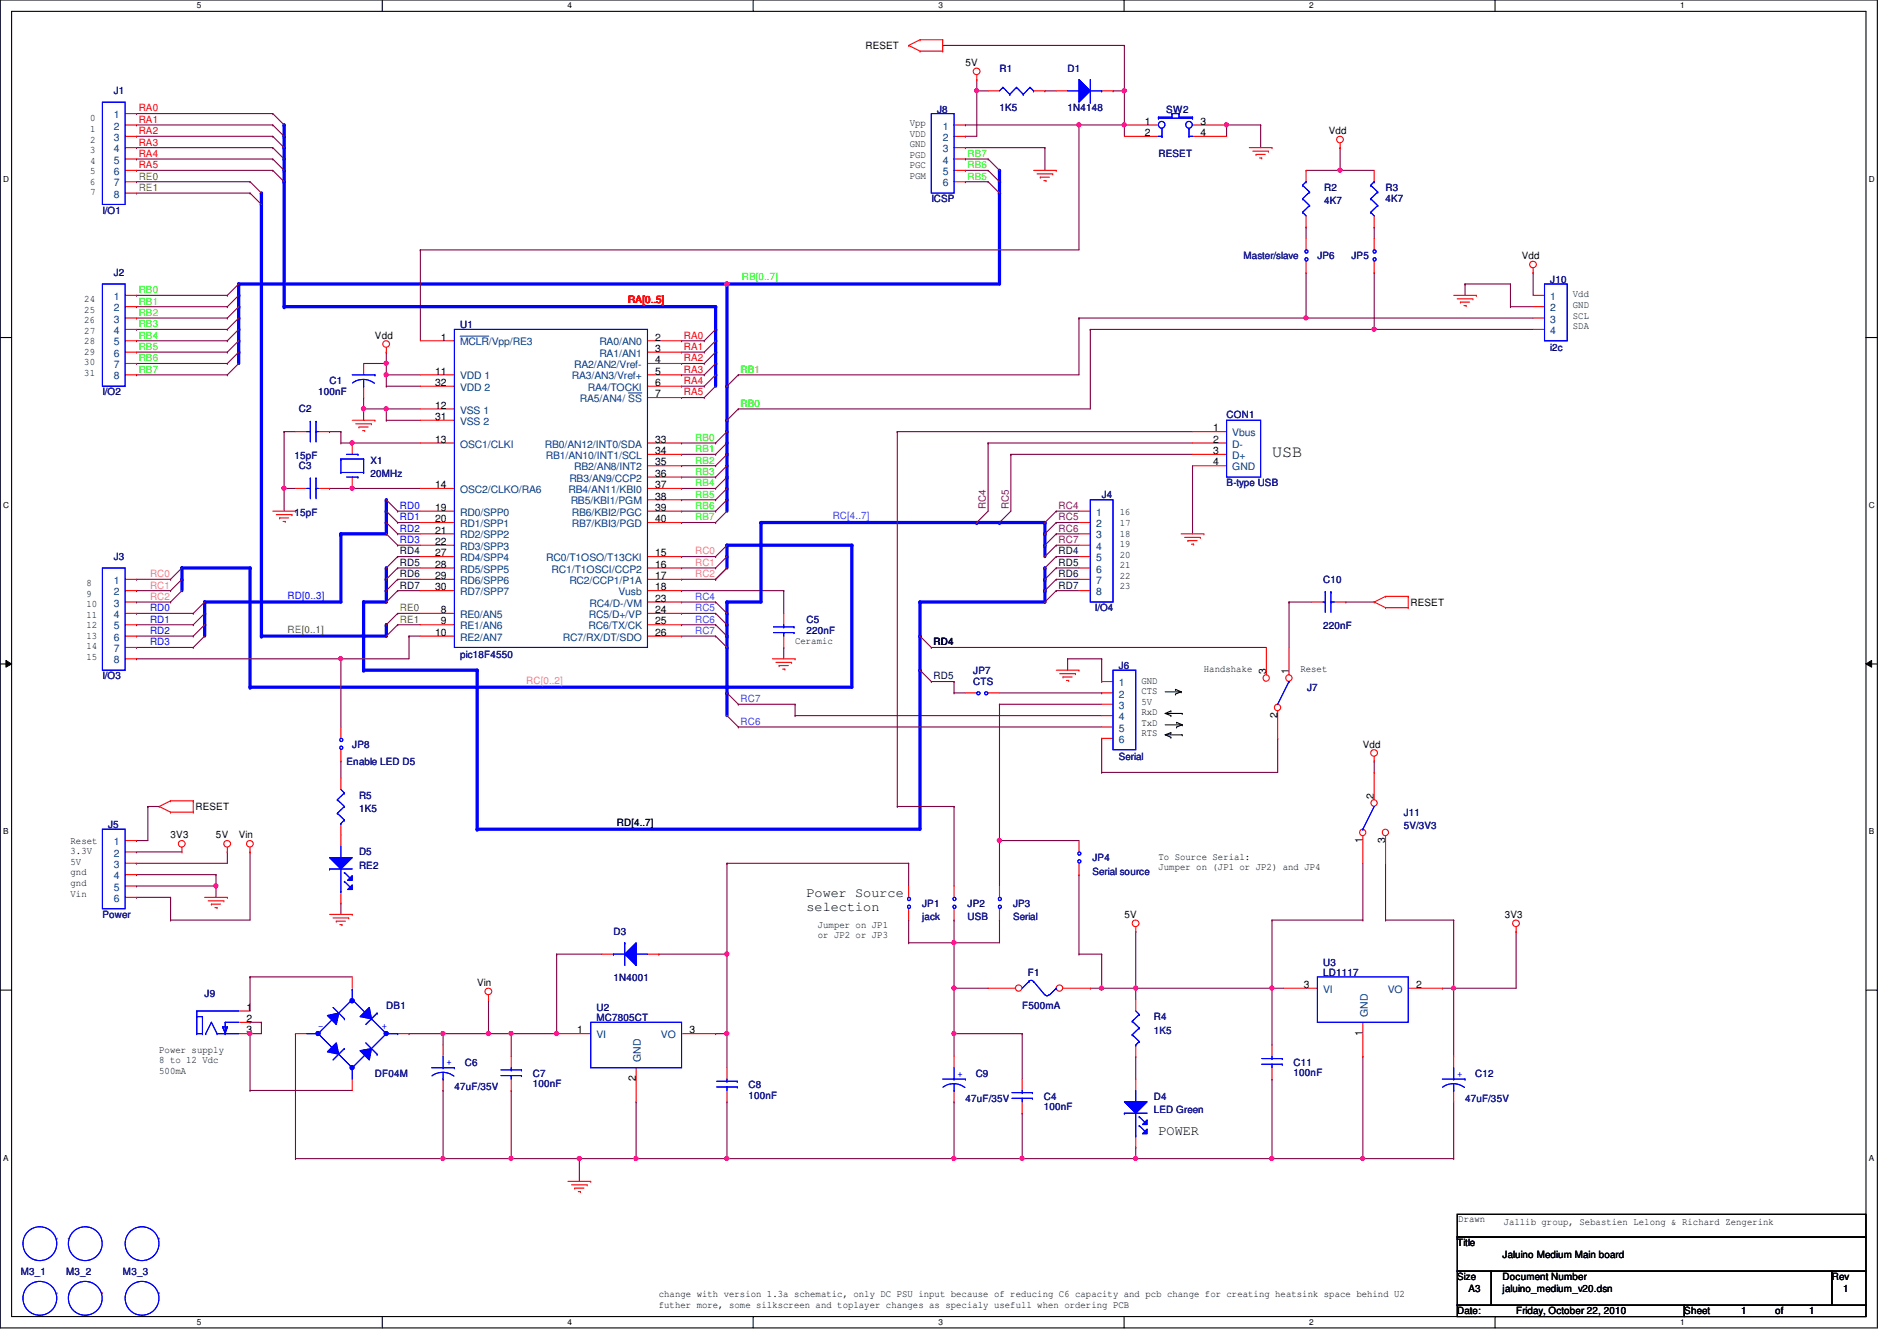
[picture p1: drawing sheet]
<svg xmlns="http://www.w3.org/2000/svg" width="297mm" height="210mm" viewBox="0 0 297 210" stroke-linecap="round" stroke-linejoin="round" font-family="sans-serif">
<defs><g id="words">
<text font-size="2.6" x="199.2" y="71.5">USB</text>
<g font-size="2.1">
<text x="126.3" y="140.3">Power Source</text>
<text x="126.3" y="142.6">selection</text>
<text x="181.4" y="177.7">POWER</text>
</g>
<g font-size="1.6">
<text x="135.5" y="7.7">RESET</text>
<text x="151.2" y="10.3">5V</text>
<text x="14.1" y="19">0</text>
<text x="14.1" y="20.7">1</text>
<text x="14.1" y="22.3">2</text>
<text x="14.1" y="24">3</text>
<text x="142.4" y="19.7">Vpp</text>
<text x="142.4" y="21.4">VDD</text>
<text x="142.4" y="23">GND</text>
<text x="179.3" y="19.5">1</text>
<text x="179.3" y="21.3">2</text>
<text x="188" y="19.5">3</text>
<text x="188" y="21.3">4</text>
<text x="208.1" y="21">Vdd</text>
<text x="14.1" y="25.6">4</text>
<text x="14.1" y="27.3">5</text>
<text x="14.1" y="28.9">6</text>
<text x="142.4" y="24.7">PGD</text>
<text x="142.4" y="26.3">PGC</text>
<text x="142.4" y="28">PGM</text>
<text x="14.1" y="30.6">7</text>
<text x="238.3" y="40.6">Vdd</text>
<text x="13.2" y="47.3">24</text>
<text x="246.3" y="46.6">Vdd</text>
<text x="13.2" y="48.9">25</text>
<text x="13.2" y="50.6">26</text>
<text x="13.2" y="52.2">27</text>
<text x="13.2" y="53.9">28</text>
<text x="58.7" y="53">Vdd</text>
<text x="69" y="53.3">1</text>
<text x="102.6" y="53.3">2</text>
<text x="246.3" y="48.2">GND</text>
<text x="246.3" y="49.9">SCL</text>
<text x="246.3" y="51.5">SDA</text>
<text x="13.2" y="55.5">29</text>
<text x="13.2" y="57.2">30</text>
<text x="13.2" y="58.8">31</text>
<text x="68.2" y="58.6">11</text>
<text x="102.6" y="55.1">3</text>
<text x="102.6" y="56.9">4</text>
<text x="102.6" y="58.6">5</text>
<text x="68.2" y="64">12</text>
<text x="68.2" y="60.4">32</text>
<text x="68.2" y="65.7">31</text>
<text x="102.6" y="60.4">6</text>
<text x="102.6" y="62.2">7</text>
<text x="68.2" y="69.3">13</text>
<text x="102.6" y="71.1">34</text>
<text x="102.6" y="69.3">33</text>
<text x="189.9" y="67.5">1</text>
<text x="189.9" y="69.3">2</text>
<text x="189.9" y="71.1">3</text>
<text x="68.2" y="76.4">14</text>
<text x="102.6" y="72.9">35</text>
<text x="102.6" y="74.6">36</text>
<text x="102.6" y="76.4">37</text>
<text x="189.9" y="72.9">4</text>
<text x="68.2" y="80">19</text>
<text x="68.2" y="81.7">20</text>
<text x="68.2" y="83.5">21</text>
<text x="102.6" y="78.2">38</text>
<text x="102.6" y="80">39</text>
<text x="102.6" y="81.7">40</text>
<text x="175.3" y="80.7">16</text>
<text x="175.3" y="82.3">17</text>
<text x="175.3" y="84">18</text>
<text x="68.2" y="85.3">22</text>
<text x="68.2" y="87.1">27</text>
<text x="68.2" y="88.9">28</text>
<text x="102.6" y="87.1">15</text>
<text x="102.6" y="88.9">16</text>
<text x="175.3" y="85.6">19</text>
<text x="175.3" y="87.3">20</text>
<text x="175.3" y="88.9">21</text>
<text x="13.5" y="91.7">8</text>
<text x="13.5" y="93.4">9</text>
<text x="13.5" y="95">10</text>
<text x="68.2" y="90.6">29</text>
<text x="68.2" y="92.4">30</text>
<text x="69" y="96">8</text>
<text x="102.6" y="90.6">17</text>
<text x="102.6" y="92.4">18</text>
<text x="102.6" y="94.2">23</text>
<text x="102.6" y="96">24</text>
<text x="175.3" y="90.6">22</text>
<text x="175.3" y="92.2">23</text>
<text x="220.8" y="94.8">RESET</text>
<text x="13.5" y="96.7">11</text>
<text x="13.5" y="98.3">12</text>
<text x="13.5" y="100">13</text>
<text x="13.5" y="101.6">14</text>
<text x="68.2" y="99.5">10</text>
<text x="69" y="97.7">9</text>
<text x="102.6" y="97.7">25</text>
<text x="102.6" y="99.5">26</text>
<text x="124.5" y="100.8">Ceramic</text>
<text x="13.5" y="103.3">15</text>
<text x="178.7" y="107">GND</text>
<text x="188.5" y="105.2">Handshake</text>
<text x="198.2" y="105.5" transform="rotate(-90 198.2 105.5)">3</text>
<text x="201.8" y="105.5" transform="rotate(-90 201.8 105.5)">1</text>
<text x="203.6" y="105.2">Reset</text>
<text x="178.7" y="108.7">CTS</text>
<text x="178.7" y="110.3">5V</text>
<text x="178.7" y="112">RxD</text>
<text x="178.7" y="113.6">TxD</text>
<text x="200" y="112.4" transform="rotate(-90 200 112.4)">2</text>
<text x="178.7" y="115.3">RTS</text>
<text x="213.4" y="117">Vdd</text>
<text x="215.1" y="125" transform="rotate(-90 215.1 125)">2</text>
<text x="26.7" y="131.2">3V3</text>
<text x="30.6" y="126.8">RESET</text>
<text x="33.8" y="131.2">5V</text>
<text x="37.4" y="131.2">Vin</text>
<text x="213.4" y="131.9" transform="rotate(-90 213.4 131.9)">1</text>
<text x="216.9" y="131.9" transform="rotate(-90 216.9 131.9)">3</text>
<text x="11" y="132.1">Reset</text>
<text x="11" y="133.7">3.3V</text>
<text x="11" y="135.4">5V</text>
<text x="11" y="137">gnd</text>
<text x="181.4" y="134.6">To Source Serial:</text>
<text x="181.4" y="136.2">Jumper on (JP1 or JP2) and JP4</text>
<text x="11" y="138.7">gnd</text>
<text x="11" y="140.3">Vin</text>
<text x="176.1" y="143.7">5V</text>
<text x="235.6" y="143.7">3V3</text>
<text x="128.1" y="145.2">Jumper on JP1</text>
<text x="128.1" y="146.9">or JP2 or JP3</text>
<text x="74.7" y="154.3">Vin</text>
<text x="204.2" y="154.6">3</text>
<text x="221.7" y="154.6">2</text>
<text x="38.6" y="158.2">1</text>
<text x="38.6" y="160">2</text>
<text x="38.6" y="161.8">3</text>
<text x="90.4" y="161.8">1</text>
<text x="107.9" y="161.8">3</text>
<text x="24.9" y="164.8">Power supply</text>
<text x="24.9" y="166.5">8 to 12 Vdc</text>
<text x="213.4" y="162.1" transform="rotate(-90 213.4 162.1)">1</text>
<text x="24.9" y="168.1">500mA</text>
<text x="99.6" y="169.2" transform="rotate(-90 99.6 169.2)">2</text>
<text x="228.3" y="191.3">Drawn</text>
<text x="235.5" y="191.8">Jallib group, Sebastien Lelong &amp; Richard Zengerink</text>
<text x="228.2" y="195.1">Title</text>
<text x="235.3" y="196.8">Jaluino Medium Main board</text>
<text x="103.2" y="203">change with version 1.3a schematic, only DC PSU input because of reducing C6 capacity and pcb change for creating heatsink space behind U2</text>
<text x="228.2" y="200.4">Size</text>
<text x="230" y="202.2">A3</text>
<text x="235.3" y="200.4">Document Number</text>
<text x="235.3" y="202.2">jaluino_medium_v20.dsn</text>
<text x="286.8" y="200.4">Rev</text>
<text x="288.6" y="202.2">1</text>
<text x="103.2" y="204.8">futher more, some silkscreen and toplayer changes as specialy usefull when ordering PCB</text>
<text x="228.2" y="205.7">Date:</text>
<text x="237.4" y="205.7">Friday, October 22, 2010</text>
<text x="263.7" y="205.7">Sheet</text>
<text x="272.6" y="205.7">1</text>
<text x="278" y="205.7">of</text>
<text x="283.3" y="205.7">1</text>
</g>
<g font-size="1.6" fill="#000080">
<text x="156.5" y="11.2">R1</text>
<text x="167.2" y="11.2">D1</text>
<text x="17.8" y="14.8">J1</text>
<text x="146.7" y="17.6">J8</text>
<text x="156.5" y="17.4">1K5</text>
<text x="167.2" y="17.4">1N4148</text>
<text x="182.6" y="17.6">SW2</text>
<text x="181.4" y="24.6">RESET</text>
<text x="207.3" y="29.9">R2</text>
<text x="217" y="29.9">R3</text>
<text x="16" y="33.4">I/O1</text>
<text x="145.8" y="31.7">ICSP</text>
<text x="207.3" y="32">4K7</text>
<text x="217" y="31.7">4K7</text>
<text x="194.7" y="40.6">Master/slave</text>
<text x="206.3" y="40.6">JP6</text>
<text x="211.6" y="40.6">JP5</text>
<text x="17.8" y="43.2">J2</text>
<text x="242.7" y="44.3">J10</text>
<text x="72" y="51.4">U1</text>
<text x="242.7" y="54.9">i2c</text>
<text x="16" y="61.9">I/O2</text>
<text x="46.8" y="64.6">C2</text>
<text x="49.8" y="61.9">100nF</text>
<text x="51.6" y="60.1">C1</text>
<text x="192.1" y="65.4">CON1</text>
<text x="46.1" y="71.8">15pF</text>
<text x="46.8" y="73.4">C3</text>
<text x="58" y="72.6">X1</text>
<text x="58" y="74.7">20MHz</text>
<text x="172.5" y="77.9">J4</text>
<text x="192.1" y="76.1">B-type USB</text>
<text x="46.1" y="80.7">15pF</text>
<text x="17.8" y="87.7">J3</text>
<text x="171.4" y="95.7">I/O4</text>
<text x="207.2" y="91.2">C10</text>
<text x="126.3" y="97.5">C5</text>
<text x="126.3" y="99.2">220nF</text>
<text x="207.2" y="98.5">220nF</text>
<text x="16" y="106.3">I/O3</text>
<text x="72" y="103">pic18F4550</text>
<text x="152.4" y="105.5">JP7</text>
<text x="152.4" y="107.2">CTS</text>
<text x="175.2" y="104.7">J6</text>
<text x="204.7" y="108.1">J7</text>
<text x="54.3" y="119.7">Enable LED D5</text>
<text x="55.2" y="117">JP8</text>
<text x="175.2" y="119">Serial</text>
<text x="56.2" y="125">R5</text>
<text x="16.9" y="129.6">J5</text>
<text x="56.2" y="127.1">1K5</text>
<text x="219.8" y="127.7">J11</text>
<text x="219.8" y="129.8">5V/3V3</text>
<text x="56.2" y="133.9">D5</text>
<text x="56.2" y="136">RE2</text>
<text x="171.1" y="134.8">JP4</text>
<text x="171.1" y="136.9">Serial source</text>
<text x="16" y="143.7">Power</text>
<text x="144.4" y="141.9">JP1</text>
<text x="151.5" y="141.9">JP2</text>
<text x="158.6" y="141.9">JP3</text>
<text x="96.1" y="146.3">D3</text>
<text x="144.4" y="144">jack</text>
<text x="151.5" y="144">USB</text>
<text x="158.6" y="144">Serial</text>
<text x="96.1" y="153.6">1N4001</text>
<text x="160.9" y="152.7">F1</text>
<text x="207.2" y="151.1">U3</text>
<text x="207.2" y="152.7">LD1117</text>
<text x="32" y="156.1">J9</text>
<text x="60.5" y="157.9">DB1</text>
<text x="93.4" y="158.2">U2</text>
<text x="93.4" y="159.9">MC7805CT</text>
<text x="160.1" y="157.9">F500mA</text>
<text x="180.7" y="159.7">R4</text>
<text x="180.7" y="161.8">1K5</text>
<text x="72.8" y="166.8">C6</text>
<text x="202.6" y="166.8">C11</text>
<text x="58.7" y="168.6">DF04M</text>
<text x="71.2" y="170.7">47uF/35V</text>
<text x="83.4" y="168.6">C7</text>
<text x="83.4" y="170.2">100nF</text>
<text x="117.2" y="170.3">C8</text>
<text x="117.2" y="172">100nF</text>
<text x="151.2" y="172.5">47uF/35V</text>
<text x="152.8" y="168.6">C9</text>
<text x="163.4" y="172.1">C4</text>
<text x="163.4" y="173.7">100nF</text>
<text x="180.7" y="172.1">D4</text>
<text x="202.6" y="168.4">100nF</text>
<text x="229.4" y="172.5">47uF/35V</text>
<text x="231" y="168.6">C12</text>
<text x="180.7" y="174.2">LED Green</text>
<text x="3.3" y="199.5">M3_1</text>
<text x="10.4" y="199.5">M3_2</text>
<text x="19.3" y="199.5">M3_3</text>
</g>
<g font-size="1.6" fill="#f00">
<text x="21.7" y="17.4">RA0</text>
<text x="21.7" y="19.2">RA1</text>
<text x="21.7" y="21">RA2</text>
<text x="21.7" y="22.8">RA3</text>
<text x="21.7" y="24.6">RA4</text>
<text x="21.7" y="26.3">RA5</text>
<text x="98.4" y="47.5">RA[0..5]</text>
<text x="107.1" y="53">RA0</text>
<text x="107.1" y="56.6">RA2</text>
<text x="107.1" y="58.3">RA3</text>
<text x="107.1" y="54.8">RA1</text>
<text x="107.1" y="60.1">RA4</text>
<text x="107.1" y="61.9">RA5</text>
</g>
<g font-size="1.6" fill="#004080">
<text x="17.8" y="18.5">1</text>
<text x="17.8" y="20.3">2</text>
<text x="17.8" y="22.1">3</text>
<text x="17.8" y="23.8">4</text>
<text x="147.6" y="20.3">1</text>
<text x="147.6" y="22.1">2</text>
<text x="147.6" y="23.8">3</text>
<text x="17.8" y="25.6">5</text>
<text x="17.8" y="27.4">6</text>
<text x="17.8" y="29.2">7</text>
<text x="147.6" y="25.6">4</text>
<text x="147.6" y="27.4">5</text>
<text x="147.6" y="29.2">6</text>
<text x="17.8" y="30.9">8</text>
<text x="17.8" y="46.9">1</text>
<text x="242.7" y="46.9">1</text>
<text x="17.8" y="48.7">2</text>
<text x="17.8" y="50.5">3</text>
<text x="17.8" y="52.3">4</text>
<text x="242.7" y="48.7">2</text>
<text x="242.7" y="50.5">3</text>
<text x="242.7" y="52.3">4</text>
<text x="17.8" y="54.1">5</text>
<text x="17.8" y="55.8">6</text>
<text x="17.8" y="57.6">7</text>
<text x="17.8" y="59.4">8</text>
<text x="72" y="59.4">VDD 1</text>
<text x="72" y="54.1">MCLR/Vpp/RE3</text>
<text x="89.5" y="59.4">RA3/AN3/Vref+</text>
<text x="89.9" y="57.6">RA2/AN2/Vref-</text>
<text x="93.8" y="54.1">RA0/AN0</text>
<text x="93.8" y="55.8">RA1/AN1</text>
<text x="72" y="64.7">VSS 1</text>
<text x="72" y="61.2">VDD 2</text>
<text x="90.8" y="62.9">RA5/AN4/ SS</text>
<text x="92" y="61.2">RA4/TOCKI</text>
<text x="72" y="70.1">OSC1/CLKI</text>
<text x="72" y="66.5">VSS 2</text>
<text x="85.3" y="70.1">RB0/AN12/INT0/SDA</text>
<text x="85.5" y="71.8">RB1/AN10/INT1/SCL</text>
<text x="193" y="68.3">Vbus</text>
<text x="193" y="70.1">D-</text>
<text x="193" y="71.8">D+</text>
<text x="72" y="77.2">OSC2/CLKO/RA6</text>
<text x="89" y="77.2">RB4/AN11/KBI0</text>
<text x="89.2" y="75.4">RB3/AN9/CCP2</text>
<text x="89.9" y="73.6">RB2/AN8/INT2</text>
<text x="193" y="73.6">GND</text>
<text x="72" y="80.7">RD0/SPP0</text>
<text x="72" y="82.5">RD1/SPP1</text>
<text x="89.4" y="79">RB5/KBI1/PGM</text>
<text x="89.5" y="80.7">RB6/KBI2/PGC</text>
<text x="89.5" y="82.5">RB7/KBI3/PGD</text>
<text x="171.6" y="80.7">1</text>
<text x="171.6" y="82.5">2</text>
<text x="72" y="84.3">RD2/SPP2</text>
<text x="72" y="86.1">RD3/SPP3</text>
<text x="72" y="87.8">RD4/SPP4</text>
<text x="72" y="89.6">RD5/SPP5</text>
<text x="85.5" y="87.8">RC0/T1OSO/T13CKI</text>
<text x="86.4" y="89.6">RC1/T1OSCI/CCP2</text>
<text x="171.6" y="84.3">3</text>
<text x="171.6" y="86.1">4</text>
<text x="171.6" y="87.8">5</text>
<text x="171.6" y="89.6">6</text>
<text x="17.8" y="91.4">1</text>
<text x="17.8" y="93.2">2</text>
<text x="17.8" y="95">3</text>
<text x="72" y="91.4">RD6/SPP6</text>
<text x="72" y="93.2">RD7/SPP7</text>
<text x="89.2" y="91.4">RC2/CCP1/P1A</text>
<text x="92.3" y="95">RC4/D-/VM</text>
<text x="96.9" y="93.2">Vusb</text>
<text x="171.6" y="91.4">7</text>
<text x="171.6" y="93.2">8</text>
<text x="17.8" y="96.7">4</text>
<text x="17.8" y="98.5">5</text>
<text x="17.8" y="100.3">6</text>
<text x="72" y="96.7">RE0/AN5</text>
<text x="72" y="98.5">RE1/AN6</text>
<text x="72" y="100.3">RE2/AN7</text>
<text x="88.1" y="100.3">RC7/RX/DT/SDO</text>
<text x="92.2" y="98.5">RC6/TX/CK</text>
<text x="92.2" y="96.7">RC5/D+/VP</text>
<text x="17.8" y="102.1">7</text>
<text x="17.8" y="103.8">8</text>
<text x="175.2" y="107.4">1</text>
<text x="175.2" y="109.2">2</text>
<text x="175.2" y="111">3</text>
<text x="175.2" y="112.7">4</text>
<text x="175.2" y="114.5">5</text>
<text x="175.2" y="116.3">6</text>
<text x="17.8" y="132.3">1</text>
<text x="17.8" y="134.1">2</text>
<text x="17.8" y="135.8">3</text>
<text x="17.8" y="137.6">4</text>
<text x="17.8" y="139.4">5</text>
<text x="17.8" y="141.2">6</text>
<text x="207.2" y="155.4">VI</text>
<text x="217.3" y="155.4">VO</text>
<text x="214.2" y="159.1" transform="rotate(-90 214.2 159.1)">GND</text>
<text x="93.4" y="162.5">VI</text>
<text x="100.4" y="166.2" transform="rotate(-90 100.4 166.2)">GND</text>
<text x="103.5" y="162.5">VO</text>
</g>
<g font-size="1.6" fill="#808000">
<text x="21.7" y="28.1">RE0</text>
<text x="21.7" y="29.9">RE1</text>
<text x="62.6" y="95.7">RE0</text>
<text x="45" y="99">RE[0..1]</text>
<text x="62.6" y="97.5">RE1</text>
</g>
<g font-size="1.6" fill="#0f0">
<text x="151.5" y="24.6">RB7</text>
<text x="151.5" y="26.3">RB6</text>
<text x="151.5" y="28.1">RB5</text>
<text x="21.7" y="45.9">RB0</text>
<text x="21.7" y="47.7">RB1</text>
<text x="116.2" y="43.9">RB[0..7]</text>
<text x="21.7" y="49.4">RB2</text>
<text x="21.7" y="51.2">RB3</text>
<text x="21.7" y="53">RB4</text>
<text x="21.7" y="54.8">RB5</text>
<text x="21.7" y="56.6">RB6</text>
<text x="21.7" y="58.3">RB7</text>
<text x="115.9" y="58.3">RB1</text>
<text x="115.9" y="63.7">RB0</text>
<text x="108.8" y="69">RB0</text>
<text x="108.8" y="70.8">RB1</text>
<text x="108.8" y="72.6">RB2</text>
<text x="108.8" y="74.3">RB3</text>
<text x="108.8" y="76.1">RB4</text>
<text x="108.8" y="77.9">RB5</text>
<text x="108.8" y="79.7">RB6</text>
<text x="108.8" y="81.4">RB7</text>
</g>
<g font-size="1.6" fill="#00f">
<text x="62.6" y="81.4">RD1</text>
<text x="62.6" y="83.2">RD2</text>
<text x="62.6" y="79.7">RD0</text>
<text x="62.6" y="85">RD3</text>
<text x="23.5" y="95.7">RD0</text>
<text x="45" y="93.7">RD[0..3]</text>
<text x="23.5" y="97.5">RD1</text>
<text x="23.5" y="99.2">RD2</text>
<text x="23.5" y="101">RD3</text>
<text x="49.8" y="161.1">-</text>
<text x="59.8" y="161.1">+</text>
<text x="69.9" y="166.8">+</text>
<text x="149.9" y="168.5">+</text>
<text x="228.2" y="168.5">+</text>
</g>
<g font-size="1.6" fill="#8000ff">
<text x="130.4" y="81.2">RC[4..7]</text>
<text x="108.8" y="95.7">RC5</text>
<text x="108.8" y="93.9">RC4</text>
<text x="108.8" y="97.5">RC6</text>
<text x="108.8" y="99.2">RC7</text>
<text x="115.9" y="109.9">RC7</text>
<text x="115.9" y="113.5">RC6</text>
</g>
<g font-size="1.6" fill="#800080">
<text x="154.4" y="79.7" transform="rotate(-90 154.4 79.7)">RC4</text>
<text x="157.9" y="79.7" transform="rotate(-90 157.9 79.7)">RC5</text>
<text x="165.7" y="79.7">RC4</text>
<text x="165.7" y="83.2">RC6</text>
<text x="165.7" y="81.4">RC5</text>
<text x="165.7" y="85">RC7</text>
</g>
<g font-size="1.6" fill="#000040">
<text x="62.6" y="88.6">RD5</text>
<text x="62.6" y="86.8">RD4</text>
<text x="165.7" y="86.8">RD4</text>
<text x="165.7" y="88.6">RD5</text>
<text x="62.6" y="92.1">RD7</text>
<text x="62.6" y="90.3">RD6</text>
<text x="165.7" y="90.3">RD6</text>
<text x="165.7" y="92.1">RD7</text>
<text x="146.2" y="101">RD4</text>
<text x="146.2" y="106.3">RD5</text>
<text x="96.6" y="129.2">RD[4..7]</text>
</g>
<g font-size="1.6" fill="#ff8080">
<text x="108.8" y="86.8">RC0</text>
<text x="108.8" y="88.6">RC1</text>
<text x="23.5" y="90.3">RC0</text>
<text x="23.5" y="92.1">RC1</text>
<text x="23.5" y="93.9">RC2</text>
<text x="108.8" y="90.3">RC2</text>
<text x="82.4" y="107">RC[0..2]</text>
</g>
<g font-size="1.3">
<text x="30.8" y="1.3">5</text>
<text x="88.9" y="1.3">4</text>
<text x="146.9" y="1.3">3</text>
<text x="205" y="1.3">2</text>
<text x="263.1" y="1.3">1</text>
<text x=".5" y="28.4">D</text>
<text x="292.6" y="28.4">D</text>
<text x=".5" y="79.5">C</text>
<text x="292.6" y="79.5">C</text>
<text x=".5" y="130.6">B</text>
<text x="292.6" y="130.6">B</text>
<text x=".5" y="181.7">A</text>
<text x="292.6" y="181.7">A</text>
<text x="30.8" y="207.4">5</text>
<text x="88.9" y="207.4">4</text>
<text x="146.9" y="207.4">3</text>
<text x="205" y="207.4">2</text>
<text x="263.1" y="207.4">1</text>
</g>
</g></defs>
<path d="M0 0h294v207.9h-294zM1.8 1.8h290.4v204.3h-290.4z" fill="none" stroke="#000" stroke-width=".17"/>
<g fill="#fff">
<path d="M30.8 .2h.7v1.4h-.7z"/>
<path d="M30.8 206.2h.7v1.4h-.7z"/>
</g>
<path d="M59.9 0v1.8M59.9 206.1v1.8" fill="none" stroke="#000" stroke-width=".17"/>
<g fill="#fff">
<path d="M88.9 .2h.6v1.4h-.6z"/>
<path d="M88.9 206.2h.6v1.4h-.6z"/>
</g>
<path d="M117.9 0v1.8M117.9 206.1v1.8" fill="none" stroke="#000" stroke-width=".17"/>
<g fill="#fff">
<path d="M146.9 .2h.7v1.4h-.7z"/>
<path d="M146.9 206.2h.7v1.4h-.7z"/>
</g>
<path d="M176 0v1.8M176 206.1v1.8" fill="none" stroke="#000" stroke-width=".17"/>
<g fill="#fff">
<path d="M205 .2h.7v1.4h-.7z"/>
<path d="M205 206.2h.7v1.4h-.7z"/>
</g>
<path d="M234.1 0v1.8M234.1 206.1v1.8" fill="none" stroke="#000" stroke-width=".17"/>
<g fill="#fff">
<path d="M263.1 .2h.7v1.4h-.7z"/>
<path d="M263.1 206.2h.7v1.4h-.7z"/>
<path d="M.5 27.3h.9v1.4h-.9z"/>
<path d="M292.6 27.3h.9v1.4h-.9z"/>
<path d="M.5 78.4h.9v1.4h-.9z"/>
<path d="M292.6 78.4h.9v1.4h-.9z"/>
</g>
<path d="M0 52.8h1.8M292.2 52.8h1.8" fill="none" stroke="#000" stroke-width=".17"/>
<g fill="#fff">
<path d="M.5 129.5h.8v1.4h-.8z"/>
<path d="M292.6 129.5h.9v1.4h-.9z"/>
</g>
<path d="M0 103.9h1.8M292.2 103.9h1.8" fill="none" stroke="#000" stroke-width=".17"/>
<path d="M.9 103.4l.9 .5-.9 .5zM292.2 103.9l.9-.5v1z" fill="#000"/>
<path d="M.9 103.4l.9 .5-.9 .5zM292.2 103.9l.9-.5v1z" fill="none" stroke="#000" stroke-width=".16"/>
<g fill="#fff">
<path d="M.5 180.5h.8v1.4h-.8z"/>
<path d="M292.6 180.5h.9v1.4h-.9z"/>
</g>
<path d="M0 155h1.8M292.2 155h1.8" fill="none" stroke="#000" stroke-width=".17"/>
<path d="M37.4 44.4v1.8" fill="none" stroke="#00f" stroke-width=".51"/>
<circle cx="37.4" cy="44.4" r=".25" fill="#00f"/>
<path d="M158.3 71.1h.1M158.3 71.1h28.4" fill="none" stroke="#800040" stroke-width=".17"/>
<path d="M37.4 46.2v1.8" fill="none" stroke="#00f" stroke-width=".51"/>
<circle cx="37.4" cy="46.2" r=".25" fill="#00f"/>
<path d="M37.4 48v1.8" fill="none" stroke="#00f" stroke-width=".51"/>
<circle cx="37.4" cy="48" r=".25" fill="#00f"/>
<path d="M37.4 49.8v1.8" fill="none" stroke="#00f" stroke-width=".51"/>
<circle cx="37.4" cy="49.8" r=".25" fill="#00f"/>
<path d="M37.4 51.6v1.7" fill="none" stroke="#00f" stroke-width=".51"/>
<circle cx="37.4" cy="51.6" r=".25" fill="#00f"/>
<path d="M37.4 53.3v1.8" fill="none" stroke="#00f" stroke-width=".51"/>
<circle cx="37.4" cy="53.3" r=".25" fill="#00f"/>
<path d="M37.4 55.1v1.8" fill="none" stroke="#00f" stroke-width=".51"/>
<circle cx="37.4" cy="55.1" r=".25" fill="#00f"/>
<path d="M149.4 161.8h.1M149.4 161.8v3.6" fill="none" stroke="#800040" stroke-width=".17"/>
<circle cx="149.4" cy="161.8" r=".32" fill="#f0f"/>
<circle cx="149.4" cy="161.8" r=".32" fill="none" stroke="#f0f" stroke-width=".17"/>
<path d="M51.6 76.5h.1M51.6 76.5h3.6M21.4 135.1h.1M35.6 133.3h.1M35.6 133.3v1.8h-14.2" fill="none" stroke="#800040" stroke-width=".17"/>
<path d="M113.8 65.8v1.8" fill="none" stroke="#00f" stroke-width=".51"/>
<circle cx="113.8" cy="65.8" r=".25" fill="#00f"/>
<path d="M37.4 44.4h76.4" fill="none" stroke="#00f" stroke-width=".51"/>
<circle cx="37.4" cy="44.4" r=".25" fill="#00f"/>
<path d="M87.2 149.4h.1M87.2 149.4h7.1M87.2 149.4v12.4" fill="none" stroke="#800040" stroke-width=".17"/>
<circle cx="87.1" cy="161.8" r=".32" fill="#f0f"/>
<circle cx="87.1" cy="161.8" r=".32" fill="none" stroke="#f0f" stroke-width=".17"/>
<path d="M64 161.8h.1M64 161.8h5.4" fill="none" stroke="#800040" stroke-width=".17"/>
<path d="M44.5 19.6v1.7" fill="none" stroke="#00f" stroke-width=".51"/>
<circle cx="44.5" cy="19.6" r=".25" fill="#00f"/>
<path d="M21.4 136.9h.1M21.4 136.9h12.4M33.8 138.7h.1M33.8 138.7v1.8" fill="none" stroke="#800040" stroke-width=".17"/>
<path d="M44.5 21.3v1.8" fill="none" stroke="#00f" stroke-width=".51"/>
<circle cx="44.5" cy="21.3" r=".25" fill="#00f"/>
<path d="M44.5 23.1v1.8" fill="none" stroke="#00f" stroke-width=".51"/>
<circle cx="44.5" cy="23.1" r=".25" fill="#00f"/>
<path d="M21.4 138.7h.1M21.4 138.7h12.4" fill="none" stroke="#800040" stroke-width=".17"/>
<circle cx="33.8" cy="138.7" r=".32" fill="#f0f"/>
<circle cx="33.8" cy="138.7" r=".32" fill="none" stroke="#f0f" stroke-width=".17"/>
<path d="M44.5 24.9v1.8" fill="none" stroke="#00f" stroke-width=".51"/>
<circle cx="44.5" cy="24.9" r=".25" fill="#00f"/>
<path d="M44.5 26.7v1.7" fill="none" stroke="#00f" stroke-width=".51"/>
<circle cx="44.5" cy="26.7" r=".25" fill="#00f"/>
<path d="M21.4 140.5h.1M21.4 140.5h5.3M90.7 181.4h.1M90.7 181.4h8.9" fill="none" stroke="#800040" stroke-width=".17"/>
<circle cx="99.6" cy="181.3" r=".32" fill="#f0f"/>
<circle cx="99.6" cy="181.3" r=".32" fill="none" stroke="#f0f" stroke-width=".17"/>
<circle cx="90.7" cy="181.3" r=".32" fill="#f0f"/>
<circle cx="90.7" cy="181.3" r=".32" fill="none" stroke="#f0f" stroke-width=".17"/>
<path d="M26.7 140.5h.1M26.7 140.5v3.5M46.3 161.8h.1M46.3 161.8v19.6M69.4 161.8h.1M69.4 161.8v1.8M69.4 161.8h7.1" fill="none" stroke="#800040" stroke-width=".17"/>
<circle cx="69.4" cy="161.8" r=".32" fill="#f0f"/>
<circle cx="69.4" cy="161.8" r=".32" fill="none" stroke="#f0f" stroke-width=".17"/>
<path d="M26.7 144h.1M26.7 144h12.5M69.4 170.7h.1M69.4 170.7v10.7h-23.1M80 161.8h.1M80 161.8v3.6M80 161.8h7.2M46.3 181.4h.1" fill="none" stroke="#800040" stroke-width=".17"/>
<circle cx="80" cy="161.8" r=".32" fill="#f0f"/>
<circle cx="80" cy="161.8" r=".32" fill="none" stroke="#f0f" stroke-width=".17"/>
<path d="M39.2 133.3h.1M39.2 133.3v10.7M80 170.7h.1M80 170.7v10.7h-10.6M69.4 181.4h.1" fill="none" stroke="#800040" stroke-width=".17"/>
<circle cx="69.4" cy="181.3" r=".32" fill="#f0f"/>
<circle cx="69.4" cy="181.3" r=".32" fill="none" stroke="#f0f" stroke-width=".17"/>
<path d="M76.5 156.5h.1M76.5 156.5v5.3M76.5 161.8h.1M76.5 161.8h3.5" fill="none" stroke="#800040" stroke-width=".17"/>
<circle cx="76.5" cy="161.8" r=".32" fill="#f0f"/>
<circle cx="76.5" cy="161.8" r=".32" fill="none" stroke="#f0f" stroke-width=".17"/>
<path d="M106.7 69.3h.1M106.7 71.1h.1M106.7 69.3h5.4M106.7 71.1h5.4M122.7 101.3h.1M122.7 101.3v1.8M33.8 136.9h.1M33.8 136.9v1.8M113.8 161.8h.1M113.8 161.8v5.3" fill="none" stroke="#800040" stroke-width=".17"/>
<circle cx="113.8" cy="161.8" r=".32" fill="#f0f"/>
<circle cx="113.8" cy="161.8" r=".32" fill="none" stroke="#f0f" stroke-width=".17"/>
<path d="M106.7 72.9h.1M106.7 72.9h5.4M99.6 172.5h.1M99.6 172.5v8.9M149.4 172.5h.1M149.4 172.5v8.9M160.1 181.4h.1M160.1 181.4h17.7" fill="none" stroke="#800040" stroke-width=".17"/>
<circle cx="160" cy="181.3" r=".32" fill="#f0f"/>
<circle cx="160" cy="181.3" r=".32" fill="none" stroke="#f0f" stroke-width=".17"/>
<path d="M44.5 76.5h.1M44.5 76.5v3.5M113.8 172.5h.1M113.8 172.5v8.9h-14.2M99.6 181.4h.1" fill="none" stroke="#800040" stroke-width=".17"/>
<circle cx="44.5" cy="76.4" r=".32" fill="#f0f"/>
<circle cx="44.5" cy="76.4" r=".32" fill="none" stroke="#f0f" stroke-width=".17"/>
<path d="M44.5 67.6h.1M44.5 76.5h.1M44.5 67.6h1.8M44.5 67.6v8.9M44.5 76.5h1.8M55.2 76.5h.1M55.2 76.5h10.6" fill="none" stroke="#800040" stroke-width=".17"/>
<circle cx="55.1" cy="76.4" r=".32" fill="#f0f"/>
<circle cx="55.1" cy="76.4" r=".32" fill="none" stroke="#f0f" stroke-width=".17"/>
<path d="M55.2 69.3h.1M55.2 69.3h10.6" fill="none" stroke="#800040" stroke-width=".17"/>
<circle cx="55.1" cy="69.3" r=".32" fill="#f0f"/>
<circle cx="55.1" cy="69.3" r=".32" fill="none" stroke="#f0f" stroke-width=".17"/>
<g fill="none" stroke="#800040" stroke-width=".17">
<path d="M21.4 17.8h.1M21.4 19.6h.1M21.4 17.8h21.3M21.4 19.6h21.3M21.4 21.3h.1M21.4 23.1h.1M21.4 21.3h21.3M21.4 23.1h21.3M51.6 67.6h.1M51.6 67.6h1.8M53.4 69.3h.1M53.4 67.6h.1"/>
<path d="M53.4 69.3h1.8M53.4 67.6v1.7M140.5 67.6h.1M140.5 67.6h46.2M177.8 179.6h.1M177.8 165.4h.1M177.8 165.4v3.5M177.8 179.6v1.8M80 181.4h.1M80 181.4h10.7M90.7 181.4h.1M90.7 181.4v3.5"/>
</g>
<circle cx="80" cy="181.3" r=".32" fill="#f0f"/>
<circle cx="80" cy="181.3" r=".32" fill="none" stroke="#f0f" stroke-width=".17"/>
<g fill="none" stroke="#800040" stroke-width=".17">
<path d="M21.4 24.9h.1M21.4 26.7h.1M21.4 24.9h21.3M21.4 26.7h21.3M21.4 46.2h.1M21.4 48h.1M21.4 49.8h.1M21.4 51.6h.1M21.4 53.3h.1M21.4 55.1h.1M21.4 46.2h14.2M21.4 48h14.2"/>
<path d="M21.4 49.8h14.2M21.4 51.6h14.2M21.4 53.3h14.2M21.4 55.1h14.2M106.7 74.7h.1M106.7 76.5h.1M106.7 78.2h.1M106.7 74.7h5.4M106.7 76.5h5.4M106.7 78.2h5.4M106.7 80h.1M106.7 81.8h.1"/>
<path d="M106.7 87.1h.1M106.7 88.9h.1M106.7 90.7h.1M106.7 80h5.4M106.7 81.8h5.4M106.7 87.1h5.4M106.7 88.9h5.4M106.7 90.7h5.4M115.6 110.2h.1M115.6 110.2h8.9M124.5 112h.1M124.5 110.2h.1"/>
<path d="M124.5 112h48M124.5 110.2v1.8M177.8 145.8h.1M177.8 145.8v8.9"/>
</g>
<circle cx="177.8" cy="154.7" r=".32" fill="#f0f"/>
<circle cx="177.8" cy="154.7" r=".32" fill="none" stroke="#f0f" stroke-width=".17"/>
<path d="M21.4 56.9h.1M21.4 58.7h.1M21.4 56.9h14.2M21.4 58.7h14.2M106.7 97.8h.1M106.7 99.6h.1M106.7 97.8h5.4M106.7 99.6h5.4M177.8 154.7h.1M177.8 154.7v1.8M39.2 161.8h.1M39.2 161.8v8.9" fill="none" stroke="#800040" stroke-width=".17"/>
<circle cx="39.1" cy="161.8" r=".32" fill="#f0f"/>
<circle cx="39.1" cy="161.8" r=".32" fill="none" stroke="#f0f" stroke-width=".17"/>
<path d="M39.2 170.7h.1M39.2 170.7h16" fill="none" stroke="#800040" stroke-width=".17"/>
<path d="M113.8 67.6v1.7" fill="none" stroke="#00f" stroke-width=".51"/>
<circle cx="113.8" cy="67.6" r=".25" fill="#00f"/>
<path d="M113.8 69.3v1.8" fill="none" stroke="#00f" stroke-width=".51"/>
<circle cx="113.8" cy="69.3" r=".25" fill="#00f"/>
<path d="M113.8 71.1v1.8" fill="none" stroke="#00f" stroke-width=".51"/>
<circle cx="113.8" cy="71.1" r=".25" fill="#00f"/>
<path d="M113.8 72.9v1.8" fill="none" stroke="#00f" stroke-width=".51"/>
<circle cx="113.8" cy="72.9" r=".25" fill="#00f"/>
<path d="M113.8 74.7v1.8" fill="none" stroke="#00f" stroke-width=".51"/>
<circle cx="113.8" cy="74.7" r=".25" fill="#00f"/>
<path d="M113.8 76.5v1.7" fill="none" stroke="#00f" stroke-width=".51"/>
<circle cx="113.8" cy="76.5" r=".25" fill="#00f"/>
<path d="M113.8 78.2v1.8" fill="none" stroke="#00f" stroke-width=".51"/>
<circle cx="113.8" cy="78.2" r=".25" fill="#00f"/>
<path d="M44.5 28.4v19.6" fill="none" stroke="#00f" stroke-width=".51"/>
<circle cx="44.5" cy="28.4" r=".25" fill="#00f"/>
<path d="M154.7 69.3h.1M154.7 69.3h32M186.7 72.9h.1M186.7 72.9v10.7M113.8 181.4h.1M113.8 181.4h35.6" fill="none" stroke="#800040" stroke-width=".17"/>
<circle cx="113.8" cy="181.3" r=".32" fill="#f0f"/>
<circle cx="113.8" cy="181.3" r=".32" fill="none" stroke="#f0f" stroke-width=".17"/>
<path d="M65.8 39.1h.1M65.8 39.1v14.2" fill="none" stroke="#800040" stroke-width=".17"/>
<path d="M113.8 99.6v1.7" fill="none" stroke="#00f" stroke-width=".51"/>
<circle cx="113.8" cy="99.6" r=".25" fill="#00f"/>
<path d="M60.5 58.7h.1M60.5 58.7v1.8M60.5 60.5h.1M60.5 60.5h5.3M106.7 92.5h.1M106.7 92.5h16M122.7 92.5h.1M122.7 92.5v3.5" fill="none" stroke="#800040" stroke-width=".17"/>
<circle cx="60.5" cy="58.6" r=".32" fill="#f0f"/>
<circle cx="60.5" cy="58.6" r=".32" fill="none" stroke="#f0f" stroke-width=".17"/>
<path d="M60.5 58.7h.1M60.5 56.9h.1M60.5 58.7h5.3M60.5 56.9v1.8" fill="none" stroke="#800040" stroke-width=".17"/>
<circle cx="60.5" cy="56.9" r=".32" fill="#f0f"/>
<circle cx="60.5" cy="56.9" r=".32" fill="none" stroke="#f0f" stroke-width=".17"/>
<path d="M56.9 56.9h.1M60.5 55.1h.1M60.5 55.1v1.8h-3.6M56.9 62.2h.1M56.9 62.2v1.8M60.5 65.8h.1M60.5 64h.1M60.5 64v1.8M60.5 65.8h5.3" fill="none" stroke="#800040" stroke-width=".17"/>
<circle cx="60.5" cy="64" r=".32" fill="#f0f"/>
<circle cx="60.5" cy="64" r=".32" fill="none" stroke="#f0f" stroke-width=".17"/>
<path d="M56.9 64h.1M56.9 64v1.8M60.5 64h.1M60.5 64h5.3" fill="none" stroke="#800040" stroke-width=".17"/>
<circle cx="56.9" cy="64" r=".32" fill="#f0f"/>
<circle cx="56.9" cy="64" r=".32" fill="none" stroke="#f0f" stroke-width=".17"/>
<path d="M56.9 64h.1M56.9 64h3.6" fill="none" stroke="#800040" stroke-width=".17"/>
<path d="M112.1 58.7v1.8" fill="none" stroke="#00f" stroke-width=".51"/>
<circle cx="112.1" cy="58.7" r=".25" fill="#00f"/>
<path d="M44.5 48h67.6" fill="none" stroke="#00f" stroke-width=".51"/>
<circle cx="44.5" cy="48" r=".25" fill="#00f"/>
<path d="M112.1 51.6v1.7" fill="none" stroke="#00f" stroke-width=".51"/>
<circle cx="112.1" cy="51.6" r=".25" fill="#00f"/>
<path d="M112.1 53.3v1.8" fill="none" stroke="#00f" stroke-width=".51"/>
<circle cx="112.1" cy="53.3" r=".25" fill="#00f"/>
<path d="M112.1 55.1v1.8" fill="none" stroke="#00f" stroke-width=".51"/>
<circle cx="112.1" cy="55.1" r=".25" fill="#00f"/>
<path d="M106.7 53.3h.1M106.7 56.9h.1M106.7 58.7h.1M106.7 55.1h.1M106.7 53.3h3.6M106.7 56.9h3.6M106.7 58.7h3.6M106.7 55.1h3.6M106.7 60.5h.1M106.7 62.2h.1M106.7 60.5h3.6M106.7 62.2h3.6" fill="none" stroke="#800040" stroke-width=".17"/>
<path d="M112.1 48v3.6" fill="none" stroke="#00f" stroke-width=".51"/>
<circle cx="112.1" cy="48" r=".25" fill="#00f"/>
<path d="M112.1 56.9v1.8" fill="none" stroke="#00f" stroke-width=".51"/>
<circle cx="112.1" cy="56.9" r=".25" fill="#00f"/>
<g fill="none" stroke="#800040" stroke-width=".17">
<path d="M62.3 92.5h.1M62.3 88.9h.1M62.3 85.3h.1M62.3 81.8h.1M62.3 83.6h.1M62.3 80h.1M62.3 87.1h.1M62.3 90.7h.1M62.3 92.5h3.5M62.3 88.9h3.5M62.3 85.3h3.5M62.3 81.8h3.5"/>
<path d="M62.3 83.6h3.5M62.3 80h3.5M62.3 87.1h3.5M62.3 90.7h3.5M23.2 126.2h.1M23.2 126.2v5.4M23.2 126.2h1.7"/>
</g>
<path d="M60.5 80v1.8" fill="none" stroke="#00f" stroke-width=".51"/>
<circle cx="60.5" cy="80" r=".25" fill="#00f"/>
<path d="M60.5 78.2v1.8" fill="none" stroke="#00f" stroke-width=".51"/>
<circle cx="60.5" cy="78.2" r=".25" fill="#00f"/>
<path d="M60.5 81.8v1.8" fill="none" stroke="#00f" stroke-width=".51"/>
<circle cx="60.5" cy="81.8" r=".25" fill="#00f"/>
<path d="M60.5 92.5v1.7" fill="none" stroke="#00f" stroke-width=".51"/>
<circle cx="60.5" cy="92.5" r=".25" fill="#00f"/>
<path d="M21.4 131.6h.1M21.4 131.6h1.8" fill="none" stroke="#800040" stroke-width=".17"/>
<path d="M40.9 99.6h19.6" fill="none" stroke="#00f" stroke-width=".51"/>
<circle cx="40.9" cy="99.6" r=".25" fill="#00f"/>
<path d="M40.9 32v67.6" fill="none" stroke="#00f" stroke-width=".51"/>
<circle cx="40.9" cy="32" r=".25" fill="#00f"/>
<path d="M40.9 30.2v1.8" fill="none" stroke="#00f" stroke-width=".51"/>
<circle cx="40.9" cy="30.2" r=".25" fill="#00f"/>
<path d="M60.5 97.8v1.8" fill="none" stroke="#00f" stroke-width=".51"/>
<circle cx="60.5" cy="97.8" r=".25" fill="#00f"/>
<g fill="none" stroke="#800040" stroke-width=".17">
<path d="M21.4 28.4h.1M21.4 30.2h.1M21.4 28.4h17.8M21.4 30.2h17.8M62.3 96h.1M62.3 97.8h.1M62.3 96h3.5M62.3 97.8h3.5M113.8 135.1h.1M113.8 135.1h28.5M149.4 147.6h.1M149.4 147.6v7.1"/>
<path d="M156.5 144h.1M156.5 144v3.6h-7.1"/>
</g>
<circle cx="149.4" cy="147.5" r=".32" fill="#f0f"/>
<circle cx="149.4" cy="147.5" r=".32" fill="none" stroke="#f0f" stroke-width=".17"/>
<path d="M172.5 154.7h.1M172.5 154.7h5.3" fill="none" stroke="#800040" stroke-width=".17"/>
<circle cx="172.5" cy="154.7" r=".32" fill="#f0f"/>
<circle cx="172.5" cy="154.7" r=".32" fill="none" stroke="#f0f" stroke-width=".17"/>
<g fill="none" stroke="#800040" stroke-width=".17">
<path d="M165.4 80h.1M165.4 83.6h.1M165.4 87.1h.1M165.4 90.7h.1M165.4 81.8h.1M165.4 85.3h.1M165.4 88.9h.1M165.4 92.5h.1M165.4 80h3.5M165.4 83.6h3.5M165.4 87.1h3.5M165.4 90.7h3.5"/>
<path d="M165.4 81.8h3.5M165.4 85.3h3.5M165.4 88.9h3.5M165.4 92.5h3.5M210.7 94.2h.1M210.7 94.2h4.5"/>
</g>
<path d="M163.6 85.3v1.8" fill="none" stroke="#00f" stroke-width=".51"/>
<circle cx="163.6" cy="85.3" r=".25" fill="#00f"/>
<path d="M163.6 92.5v1.7" fill="none" stroke="#00f" stroke-width=".51"/>
<circle cx="163.6" cy="92.5" r=".25" fill="#00f"/>
<path d="M163.6 90.7v1.8" fill="none" stroke="#00f" stroke-width=".51"/>
<circle cx="163.6" cy="90.7" r=".25" fill="#00f"/>
<path d="M163.6 83.6v1.7" fill="none" stroke="#00f" stroke-width=".51"/>
<circle cx="163.6" cy="83.6" r=".25" fill="#00f"/>
<path d="M113.8 97.8v1.8" fill="none" stroke="#00f" stroke-width=".51"/>
<circle cx="113.8" cy="97.8" r=".25" fill="#00f"/>
<path d="M113.8 96v1.8" fill="none" stroke="#00f" stroke-width=".51"/>
<circle cx="113.8" cy="96" r=".25" fill="#00f"/>
<path d="M113.8 94.2v1.8" fill="none" stroke="#00f" stroke-width=".51"/>
<circle cx="113.8" cy="94.2" r=".25" fill="#00f"/>
<path d="M106.7 96h.1M106.7 94.2h.1M106.7 96h5.4M106.7 94.2h5.4M142.3 147.6h.1M142.3 144h.1M142.3 144v3.6M149.4 144h.1M149.4 144v3.6h-7.1" fill="none" stroke="#800040" stroke-width=".17"/>
<path d="M163.6 88.9v1.8" fill="none" stroke="#00f" stroke-width=".51"/>
<circle cx="163.6" cy="88.9" r=".25" fill="#00f"/>
<path d="M156.5 81.8h7.1" fill="none" stroke="#00f" stroke-width=".51"/>
<circle cx="156.5" cy="81.8" r=".25" fill="#00f"/>
<path d="M119.2 81.8v12.4" fill="none" stroke="#00f" stroke-width=".51"/>
<circle cx="119.2" cy="81.8" r=".25" fill="#00f"/>
<path d="M113.8 94.2h5.4" fill="none" stroke="#00f" stroke-width=".51"/>
<circle cx="113.8" cy="94.2" r=".25" fill="#00f"/>
<path d="M113.8 101.3v7.2" fill="none" stroke="#00f" stroke-width=".51"/>
<circle cx="113.8" cy="101.3" r=".25" fill="#00f"/>
<path d="M119.2 81.8h33.7" fill="none" stroke="#00f" stroke-width=".51"/>
<circle cx="119.2" cy="81.8" r=".25" fill="#00f"/>
<path d="M152.9 81.8h3.6" fill="none" stroke="#00f" stroke-width=".51"/>
<circle cx="152.9" cy="81.8" r=".25" fill="#00f"/>
<path d="M154.7 69.3h.1M154.7 69.3v10.7M158.3 71.1h.1M158.3 71.1v8.9" fill="none" stroke="#800040" stroke-width=".17"/>
<path d="M144.1 94.2h19.5" fill="none" stroke="#00f" stroke-width=".51"/>
<circle cx="144.1" cy="94.2" r=".25" fill="#00f"/>
<path d="M144.1 104.9v24.9" fill="none" stroke="#00f" stroke-width=".51"/>
<circle cx="144.1" cy="104.9" r=".25" fill="#00f"/>
<path d="M74.7 129.8h69.4" fill="none" stroke="#00f" stroke-width=".51"/>
<circle cx="74.7" cy="129.8" r=".25" fill="#00f"/>
<path d="M56.9 104.9h17.8" fill="none" stroke="#00f" stroke-width=".51"/>
<circle cx="56.9" cy="104.9" r=".25" fill="#00f"/>
<path d="M56.9 94.2v10.7" fill="none" stroke="#00f" stroke-width=".51"/>
<circle cx="56.9" cy="94.2" r=".25" fill="#00f"/>
<path d="M56.9 94.2h3.6" fill="none" stroke="#00f" stroke-width=".51"/>
<circle cx="56.9" cy="94.2" r=".25" fill="#00f"/>
<path d="M60.5 88.9v1.8" fill="none" stroke="#00f" stroke-width=".51"/>
<circle cx="60.5" cy="88.9" r=".25" fill="#00f"/>
<path d="M60.5 90.7v1.8" fill="none" stroke="#00f" stroke-width=".51"/>
<circle cx="60.5" cy="90.7" r=".25" fill="#00f"/>
<path d="M113.8 87.1v1.8" fill="none" stroke="#00f" stroke-width=".51"/>
<circle cx="113.8" cy="87.1" r=".25" fill="#00f"/>
<path d="M113.8 85.3h19.6" fill="none" stroke="#00f" stroke-width=".51"/>
<circle cx="113.8" cy="85.3" r=".25" fill="#00f"/>
<path d="M39.2 107.6h94.2" fill="none" stroke="#00f" stroke-width=".51"/>
<circle cx="39.2" cy="107.6" r=".25" fill="#00f"/>
<path d="M113.8 85.3v1.8" fill="none" stroke="#00f" stroke-width=".51"/>
<circle cx="113.8" cy="85.3" r=".25" fill="#00f"/>
<path d="M21.4 90.7h.1M21.4 92.5h.1M21.4 94.2h.1M21.4 90.7h5.3M21.4 92.5h5.3M21.4 94.2h5.3" fill="none" stroke="#800040" stroke-width=".17"/>
<path d="M28.5 88.9h10.7" fill="none" stroke="#00f" stroke-width=".51"/>
<circle cx="28.5" cy="88.9" r=".25" fill="#00f"/>
<path d="M39.2 88.9v18.7" fill="none" stroke="#00f" stroke-width=".51"/>
<circle cx="39.2" cy="88.9" r=".25" fill="#00f"/>
<path d="M28.5 88.9v1.8" fill="none" stroke="#00f" stroke-width=".51"/>
<circle cx="28.5" cy="88.9" r=".25" fill="#00f"/>
<path d="M28.5 90.7v1.8" fill="none" stroke="#00f" stroke-width=".51"/>
<circle cx="28.5" cy="90.7" r=".25" fill="#00f"/>
<path d="M53.4 83.6h7.1" fill="none" stroke="#00f" stroke-width=".51"/>
<circle cx="53.4" cy="83.6" r=".25" fill="#00f"/>
<path d="M32 94.2h21.4" fill="none" stroke="#00f" stroke-width=".51"/>
<circle cx="32" cy="94.2" r=".25" fill="#00f"/>
<path d="M32 94.2v1.8" fill="none" stroke="#00f" stroke-width=".51"/>
<circle cx="32" cy="94.2" r=".25" fill="#00f"/>
<path d="M21.4 96h.1M21.4 97.8h.1M21.4 99.6h.1M21.4 96h8.9M21.4 97.8h8.9M21.4 99.6h8.9M21.4 101.3h.1M21.4 101.3h8.9" fill="none" stroke="#800040" stroke-width=".17"/>
<path d="M32 96v1.8" fill="none" stroke="#00f" stroke-width=".51"/>
<circle cx="32" cy="96" r=".25" fill="#00f"/>
<path d="M32 97.8v1.8" fill="none" stroke="#00f" stroke-width=".51"/>
<circle cx="32" cy="97.8" r=".25" fill="#00f"/>
<path d="M64 99.6h.1M64 99.6v3.5h-10.6M64 99.6h1.8M53.4 103.1h.1" fill="none" stroke="#800040" stroke-width=".17"/>
<path d="M163.6 81.8v1.8" fill="none" stroke="#00f" stroke-width=".51"/>
<circle cx="163.6" cy="81.8" r=".25" fill="#00f"/>
<path d="M140.5 67.6h.1M140.5 67.6v58.6M156.5 131.6h.1M156.5 131.6v7.1" fill="none" stroke="#800040" stroke-width=".17"/>
<path d="M74.7 104.9v24.9" fill="none" stroke="#00f" stroke-width=".51"/>
<circle cx="74.7" cy="104.9" r=".25" fill="#00f"/>
<path d="M53.4 83.6v10.6" fill="none" stroke="#00f" stroke-width=".51"/>
<circle cx="53.4" cy="83.6" r=".25" fill="#00f"/>
<path d="M133.4 85.3v22.3" fill="none" stroke="#00f" stroke-width=".51"/>
<circle cx="133.4" cy="85.3" r=".25" fill="#00f"/>
<path d="M201.8 94.2h.1M201.8 94.2v7.1M201.8 94.2h3.6M145.8 101.3h.1M145.8 101.3h52.5M113.8 135.1h.1M113.8 135.1v26.7h-1.7M103.2 149.4h.1M103.2 149.4h10.6M113.8 149.4h.1M112.1 161.8h.1" fill="none" stroke="#800040" stroke-width=".17"/>
<circle cx="113.8" cy="149.3" r=".32" fill="#f0f"/>
<circle cx="113.8" cy="149.3" r=".32" fill="none" stroke="#f0f" stroke-width=".17"/>
<g fill="none" stroke="#800040" stroke-width=".17">
<path d="M152.9 14.2h.1M152.9 12.4h.1M152.9 14.2h1.8M152.9 12.4v1.8M163.6 14.2h.1M163.6 14.2h1.8M176.1 14.2h.1M176.1 14.2v5.4M142.3 135.1h.1M142.3 135.1v3.6M39.2 152.9h.1M39.2 152.9h16"/>
<path d="M39.2 152.9v5.3M149.4 154.7h.1M149.4 154.7h5.3"/>
</g>
<circle cx="176" cy="19.5" r=".32" fill="#f0f"/>
<circle cx="176" cy="19.5" r=".32" fill="none" stroke="#f0f" stroke-width=".17"/>
<circle cx="176" cy="14.2" r=".32" fill="#f0f"/>
<circle cx="176" cy="14.2" r=".32" fill="none" stroke="#f0f" stroke-width=".17"/>
<path d="M147.6 7.1h.1M147.6 7.1h28.5M176.1 7.1h.1M176.1 7.1v7.1M151.2 21.3h.1M151.2 21.3h1.7" fill="none" stroke="#800040" stroke-width=".17"/>
<path d="M156.5 28.4v1.8" fill="none" stroke="#00f" stroke-width=".51"/>
<circle cx="156.5" cy="28.4" r=".25" fill="#00f"/>
<path d="M156.5 30.2v14.2" fill="none" stroke="#00f" stroke-width=".51"/>
<circle cx="156.5" cy="30.2" r=".25" fill="#00f"/>
<path d="M152.9 14.2h.1M152.9 14.2v7.1M65.8 39.1h.1M65.8 39.1h103.1" fill="none" stroke="#800040" stroke-width=".17"/>
<circle cx="152.9" cy="14.2" r=".32" fill="#f0f"/>
<circle cx="152.9" cy="14.2" r=".32" fill="none" stroke="#f0f" stroke-width=".17"/>
<path d="M156.5 26.7v1.7" fill="none" stroke="#00f" stroke-width=".51"/>
<circle cx="156.5" cy="26.7" r=".25" fill="#00f"/>
<path d="M192.1 19.6h.1M192.1 19.6h5.3M151.2 23.1h.1M151.2 24.9h.1M151.2 26.7h.1M151.2 23.1h12.4M151.2 24.9h3.5M151.2 26.7h3.5" fill="none" stroke="#800040" stroke-width=".17"/>
<circle cx="192" cy="19.5" r=".32" fill="#f0f"/>
<circle cx="192" cy="19.5" r=".32" fill="none" stroke="#f0f" stroke-width=".17"/>
<path d="M168.9 19.6h.1M168.9 19.6v19.5M151.2 28.4h.1M151.2 28.4h3.5M163.6 23.1h.1M163.6 23.1v3.6" fill="none" stroke="#800040" stroke-width=".17"/>
<circle cx="168.9" cy="19.5" r=".32" fill="#f0f"/>
<circle cx="168.9" cy="19.5" r=".32" fill="none" stroke="#f0f" stroke-width=".17"/>
<path d="M151.2 19.6h.1M151.2 19.6h17.7" fill="none" stroke="#800040" stroke-width=".17"/>
<path d="M113.8 44.4h42.7" fill="none" stroke="#00f" stroke-width=".51"/>
<circle cx="113.8" cy="44.4" r=".25" fill="#00f"/>
<g fill="none" stroke="#800040" stroke-width=".17">
<path d="M115.6 113.8h.1M115.6 113.8h56.9M140.5 126.2h.1M140.5 126.2h8.9M149.4 126.2h.1M149.4 126.2v12.5M156.5 131.6h.1M156.5 131.6h12.4M168.9 136.9h.1M168.9 136.9v12.5M168.9 149.4h.1M168.9 149.4h3.6"/>
<path d="M170.7 154.7h.1M172.5 149.4h.1M172.5 149.4v5.3h-1.8"/>
</g>
<circle cx="156.5" cy="131.5" r=".32" fill="#f0f"/>
<circle cx="156.5" cy="131.5" r=".32" fill="none" stroke="#f0f" stroke-width=".17"/>
<path d="M156.5 110.2h.1M156.5 110.2v21.4M172.5 115.6h.1M172.5 115.6v5.3M200.1 115.6h.1M200.1 115.6v5.3h-27.6M172.5 120.9h.1" fill="none" stroke="#800040" stroke-width=".17"/>
<path d="M144.1 94.2v5.4" fill="none" stroke="#00f" stroke-width=".51"/>
<circle cx="144.1" cy="94.2" r=".25" fill="#00f"/>
<path d="M144.1 99.6v5.3" fill="none" stroke="#00f" stroke-width=".51"/>
<circle cx="144.1" cy="99.6" r=".25" fill="#00f"/>
<path d="M113.8 108.5v3.5" fill="none" stroke="#00f" stroke-width=".51"/>
<circle cx="113.8" cy="108.5" r=".25" fill="#00f"/>
<path d="M149.4 154.7h.1M149.4 154.7v7.1M149.4 161.8h.1M149.4 161.8h10.7M160.1 161.8h.1M160.1 161.8v7.1" fill="none" stroke="#800040" stroke-width=".17"/>
<circle cx="149.4" cy="154.7" r=".32" fill="#f0f"/>
<circle cx="149.4" cy="154.7" r=".32" fill="none" stroke="#f0f" stroke-width=".17"/>
<path d="M160.1 174.2h.1M160.1 174.2v7.2h-10.7M149.4 181.4h.1" fill="none" stroke="#800040" stroke-width=".17"/>
<circle cx="149.4" cy="181.3" r=".32" fill="#f0f"/>
<circle cx="149.4" cy="181.3" r=".32" fill="none" stroke="#f0f" stroke-width=".17"/>
<path d="M229.4 44.4h.1M229.4 44.4h7.1M236.5 44.4h.1M236.5 44.4v3.6M39.2 160h.1M39.2 161.8h.1M39.2 160h1.7M40.9 160h.1M40.9 160v1.8h-1.7" fill="none" stroke="#800040" stroke-width=".17"/>
<path d="M113.8 60.5v5.3" fill="none" stroke="#00f" stroke-width=".51"/>
<circle cx="113.8" cy="60.5" r=".25" fill="#00f"/>
<path d="M113.8 44.4v16.1" fill="none" stroke="#00f" stroke-width=".51"/>
<circle cx="113.8" cy="44.4" r=".25" fill="#00f"/>
<circle cx="113.8" cy="44.4" r=".32" fill="#f0f"/>
<circle cx="113.8" cy="44.4" r=".32" fill="none" stroke="#f0f" stroke-width=".17"/>
<path d="M209.8 26.7h.1M209.8 26.7h5.4M115.6 58.7h.1M168.9 49.8h.1M168.9 49.8v8.9h-53.3M170.7 51.6h.1M170.7 51.6v12.4h-55.1M115.6 64h.1" fill="none" stroke="#800040" stroke-width=".17"/>
<circle cx="209.8" cy="26.6" r=".32" fill="#f0f"/>
<circle cx="209.8" cy="26.6" r=".32" fill="none" stroke="#f0f" stroke-width=".17"/>
<path d="M204.5 26.7h.1M209.8 23.1h.1M209.8 23.1v3.6h-5.3M168.9 49.8h.1M204.5 42.7h.1M204.5 42.7v7.1h-35.6" fill="none" stroke="#800040" stroke-width=".17"/>
<circle cx="204.5" cy="49.8" r=".32" fill="#f0f"/>
<circle cx="204.5" cy="49.8" r=".32" fill="none" stroke="#f0f" stroke-width=".17"/>
<path d="M204.5 35.6h.1M204.5 35.6v1.7M215.2 35.6h.1M215.2 35.6v1.7M170.7 51.6h.1M215.2 42.7h.1M215.2 42.7v8.9h-44.5" fill="none" stroke="#800040" stroke-width=".17"/>
<circle cx="215.2" cy="51.5" r=".32" fill="#f0f"/>
<circle cx="215.2" cy="51.5" r=".32" fill="none" stroke="#f0f" stroke-width=".17"/>
<g fill="none" stroke="#800040" stroke-width=".17">
<path d="M168.9 19.6h.1M168.9 19.6h7.2M174.3 14.2h.1M174.3 14.2h1.8M176.1 19.6h.1M176.1 19.6v1.7M192.1 19.6h.1M192.1 19.6v1.7M197.4 19.6h.1M197.4 19.6v3.5M204.5 49.8h.1M204.5 49.8h35.6"/>
<path d="M215.2 51.6h.1M215.2 51.6h24.9M229.4 44.4h.1M229.4 44.4v1.8M236.5 48h.1M236.5 48h3.6M240.1 42.7h.1M240.1 42.7v3.5M21.4 133.3h.1M21.4 133.3h7.1M177.8 181.4h21.4M199.2 181.4h.1"/>
</g>
<circle cx="177.8" cy="181.3" r=".32" fill="#f0f"/>
<circle cx="177.8" cy="181.3" r=".32" fill="none" stroke="#f0f" stroke-width=".17"/>
<circle cx="199.1" cy="181.3" r=".32" fill="#f0f"/>
<circle cx="199.1" cy="181.3" r=".32" fill="none" stroke="#f0f" stroke-width=".17"/>
<path d="M199.2 154.7h.1M199.2 154.7h1.8M199.2 154.7v8.9M199.2 163.6h.1M213.4 165.4h.1M213.4 165.4v16" fill="none" stroke="#800040" stroke-width=".17"/>
<circle cx="199.1" cy="154.7" r=".32" fill="#f0f"/>
<circle cx="199.1" cy="154.7" r=".32" fill="none" stroke="#f0f" stroke-width=".17"/>
<path d="M227.6 154.7h.1M227.6 154.7v10.7M199.2 168.9h.1M199.2 168.9v12.5h14.2M213.4 181.4h.1" fill="none" stroke="#800040" stroke-width=".17"/>
<circle cx="227.6" cy="154.7" r=".32" fill="#f0f"/>
<circle cx="227.6" cy="154.7" r=".32" fill="none" stroke="#f0f" stroke-width=".17"/>
<path d="M227.6 154.7h.1M227.6 154.7h9.8M227.6 172.5v8.9M213.4 181.4h.1M213.4 181.4h14.2M227.6 181.4h.1" fill="none" stroke="#800040" stroke-width=".17"/>
<circle cx="213.4" cy="181.3" r=".32" fill="#f0f"/>
<circle cx="213.4" cy="181.3" r=".32" fill="none" stroke="#f0f" stroke-width=".17"/>
<path d="M53.4 119.1h.1M53.4 103.1h.1M53.4 103.1v10.7M53.4 119.1v2.7M145.8 106.7h.1M145.8 106.7h3.6M53.4 141.4h.1M53.4 141.4v1.7M225.8 154.7h.1M225.8 154.7h1.8M237.4 145.8h.1M237.4 145.8v8.9" fill="none" stroke="#800040" stroke-width=".17"/>
<circle cx="53.4" cy="103.1" r=".32" fill="#f0f"/>
<circle cx="53.4" cy="103.1" r=".32" fill="none" stroke="#f0f" stroke-width=".17"/>
<g fill="none" stroke="#800040" stroke-width=".17">
<path d="M42.7 17.8h.1M42.7 19.6h.1M42.7 17.8l1.8 1.8M42.7 19.6l1.8 1.7M39.2 28.4h.1M39.2 30.2h.1M39.2 28.4l1.7 1.8M39.2 30.2l1.7 1.8M42.7 21.3h.1M42.7 23.1h.1M42.7 24.9h.1M42.7 26.7h.1"/>
<path d="M42.7 21.3l1.8 1.8M42.7 23.1l1.8 1.8M42.7 24.9l1.8 1.8M42.7 26.7l1.8 1.7M154.7 24.9h.1M154.7 26.7h.1M154.7 28.4h.1M154.7 24.9l1.8 1.8M154.7 26.7l1.8 1.7M154.7 28.4l1.8 1.8M35.6 46.2h.1M35.6 48h.1"/>
<path d="M35.6 49.8h.1M35.6 51.6h.1M35.6 53.3h.1M35.6 55.1h.1M35.6 56.9h.1M35.6 58.7h.1M37.4 44.4l-1.8 1.8M37.4 46.2l-1.8 1.8M37.4 48l-1.8 1.8M37.4 49.8l-1.8 1.8M37.4 51.6l-1.8 1.7M37.4 53.3l-1.8 1.8"/>
<path d="M37.4 55.1l-1.8 1.8M37.4 56.9l-1.8 1.8M110.3 53.3h.1M110.3 55.1h.1M110.3 56.9h.1M110.3 58.7h.1M112.1 51.6l-1.8 1.7M112.1 53.3l-1.8 1.8M112.1 55.1l-1.8 1.8M112.1 56.9l-1.8 1.8M112.1 58.7l-1.8 1.8M115.6 58.7l-1.8 1.8"/>
<path d="M60.5 78.2h.1M60.5 78.2l1.8 1.8M110.3 60.5h.1M110.3 62.2h.1M112.1 69.3h.1M112.1 71.1h.1M112.1 72.9h.1M112.1 74.7h.1M112.1 76.5h.1M112.1 78.2h.1M112.1 60.5l-1.8 1.7M113.8 65.8h.1"/>
<path d="M113.8 60.5h.1M113.8 67.6l-1.7 1.7M113.8 69.3l-1.7 1.8M113.8 71.1l-1.7 1.8M113.8 72.9l-1.7 1.8M113.8 74.7l-1.7 1.8M113.8 76.5l-1.7 1.7M113.8 78.2l-1.7 1.8M115.6 64l-1.8 1.8M26.7 90.7h.1M26.7 92.5h.1M26.7 94.2h.1"/>
<path d="M28.5 88.9l-1.8 1.8M28.5 90.7l-1.8 1.8M28.5 92.5l-1.8 1.7M30.3 96h.1M30.3 97.8h.1M30.3 99.6h.1M32 94.2l-1.7 1.8M32 96l-1.7 1.8M32 97.8l-1.7 1.8M32 99.6l-1.7 1.7M60.5 83.6h.1M60.5 80h.1"/>
<path d="M60.5 81.8h.1M60.5 97.8h.1M60.5 99.6h.1M60.5 88.9h.1M60.5 90.7h.1M60.5 92.5h.1M60.5 94.2h.1M60.5 83.6l1.8 1.7M60.5 80l1.8 1.8M60.5 81.8l1.8 1.8M62.3 96l-1.8 1.8M62.3 97.8l-1.8 1.8"/>
<path d="M62.3 87.1l-1.8 1.8M62.3 88.9l-1.8 1.8M62.3 90.7l-1.8 1.8M62.3 92.5l-1.8 1.7M112.1 97.8h.1M112.1 99.6h.1M112.1 80h.1M112.1 81.8h.1M112.1 96h.1M112.1 94.2h.1M112.1 90.7h.1M112.1 88.9h.1"/>
<path d="M112.1 87.1h.1M112.1 97.8l1.7 1.8M112.1 99.6l1.7 1.7M112.1 96l1.7 1.8M112.1 94.2l1.7 1.8M113.8 80l-1.7 1.8M113.8 88.9l-1.7 1.8M113.8 87.1l-1.7 1.8M113.8 85.3l-1.7 1.8M144.1 99.6h.1M144.1 99.6l1.7 1.7M152.9 81.8h.1"/>
<path d="M154.7 80l-1.8 1.8M156.5 81.8h.1M158.3 80l-1.8 1.8M163.6 81.8h.1M163.6 83.6h.1M163.6 87.1h.1M163.6 85.3h.1M163.6 94.2h.1M163.6 88.9h.1M163.6 92.5h.1M163.6 90.7h.1M165.4 80l-1.8 1.8"/>
<path d="M165.4 81.8l-1.8 1.8M165.4 85.3l-1.8 1.8M165.4 83.6l-1.8 1.7M165.4 92.5l-1.8 1.7M165.4 87.1l-1.8 1.8M165.4 90.7l-1.8 1.8M165.4 88.9l-1.8 1.8M21.4 103.1h.1M21.4 103.1h32M30.3 101.3h.1M113.8 108.5h.1M113.8 112h.1"/>
<path d="M113.8 108.5l1.8 1.7M113.8 112l1.8 1.8M144.1 104.9h.1M144.1 104.9l1.7 1.8M149.4 106.7h.1M149.4 108.5h.1M149.4 108.5h1.8M149.4 106.7v1.8M156.5 110.2h.1M156.5 110.2h16M156.5 108.5h16M167.2 103.1h.1"/>
<path d="M167.2 103.1h5.3M167.2 103.1v1.8M172.5 103.1h.1M172.5 106.7h.1M172.5 108.5h.1M172.5 103.1v3.6M215.2 119.1v1.8M213.4 135.1v8.9M215.2 120.9h.1M217 135.1v8.9M177.8 154.7h.1M177.8 154.7h21.4"/>
<path d="M199.2 144h.1M199.2 154.7h.1M199.2 144h14.2M199.2 144v10.7M213.4 144h.1M217 144h.1M217 144h10.6M227.6 144h.1M227.6 154.7h.1M227.6 144v10.7"/>
</g>
<g fill="none" stroke="#f00" stroke-width=".17">
<path d="M142.3 7.1h.1M142.3 7.1l1.8 .9M144.1 6.2h.1M144.1 8h.1M144.1 6.2l-1.8 .9M144.1 6.2h3.5M144.1 8h3.5M147.6 6.2h.1M147.6 8h.1M147.6 6.2v1.8M152.9 12.4h.1M152.9 11.7v.7"/>
<path d="M161.8 26.7h3.6M162.4 27.2h2.4M162.9 27.7h.1M162.9 27.7h1.4M163.4 28.3h.4M163.8 28.3h.1M164.8 27.2h.1M165.4 26.7h.1M195.6 23.1h3.6M196.2 23.7h2.4M196.7 24.2h.1M196.7 24.2h1.4"/>
<path d="M197.2 24.7h.4M197.6 24.7h.1M198.6 23.7h.1M199.2 23.1h.1M209.8 23.1h.1M209.8 22.4v.7M215.2 37.3v1.8M60.5 55.1h.1M60.5 54.4v.7M215.2 40.9v1.8M227.6 46.2h3.6M228.2 46.8h2.4"/>
<path d="M228.7 47.3h.1M228.7 47.3h1.4M229.2 47.8h.4M229.6 47.8h.1M230.6 46.8h.1M231.2 46.2h.1M240.1 42.7h.1M240.1 42v.7M46.3 67.6h1.7M49.8 67.6h1.8M55.2 65.8h3.5M55.2 69.3v1.8"/>
<path d="M55.2 74.7v1.8M55.7 66.3h2.5M56.2 66.8h.1M56.2 66.8h1.5M56.8 67.4h.3M57.1 67.4h.1M58.2 66.3h.1M58.7 65.8h.1M19.6 90.7h1.8M19.6 92.5h1.8M19.6 94.2h1.8M19.6 96h1.8"/>
<path d="M19.6 97.8h1.8M19.6 99.6h1.8M42.7 80h3.6M43.3 80.6h2.4M43.8 81.1h.1M43.8 81.1h1.4M44.3 81.6h.4M44.7 81.6h.1M45.7 80.6h.1M46.3 80h.1M185 83.6h3.5M185.5 84.1h2.5"/>
<path d="M186 84.6h.1M186 84.6h1.4M186.6 85.2h.3M186.9 85.2h.1M188 84.1h.1M188.5 83.6h.1M205.4 94.2h1.8M209 94.2h1.7M215.2 94.2h.1M215.2 94.2l1.8 .9M217 93.3h.1M217 95.1h.1"/>
<path d="M217 93.3l-1.8 .9M217 93.3h3.5M217 95.1h3.5M220.5 93.3h.1M220.5 95.1h.1M220.5 93.3v1.8M19.6 103.1h1.8M19.6 101.3h1.8M120.9 103.1h3.6M121.5 103.7h2.4M122 104.2h.1M122 104.2h1.4"/>
<path d="M122.6 104.7h.3M122.9 104.7h.1M123.9 103.7h.1M124.5 103.1h.1M165.4 104.9h3.5M165.9 105.5h2.5M166.5 106h.1M166.5 106h1.4M167 106.5h.3M167.3 106.5h.1M168.4 105.5h.1M168.9 104.9h.1"/>
<path d="M215.2 119.1h.1M215.2 118.4v.7M24.9 126.2h.1M24.9 126.2l1.8 .9M26.7 125.3h.1M26.7 127.1h.1M26.7 125.3l-1.8 .9M26.7 125.3h3.6M26.7 127.1h3.6M28.5 133.3h.1M28.5 132.6v.7M30.3 125.3h.1"/>
<path d="M30.3 127.1h.1M30.3 125.3v1.8M35.6 133.3h.1M35.6 132.6v.7M39.2 133.3h.1M39.2 132.6v.7M32 140.5h3.6M32.6 141h2.4M33.1 141.5h.1M33.1 141.5h1.4M33.7 142.1h.3M34 142.1h.1"/>
<path d="M35 141h.1M35.6 140.5h.1M37.4 158.2h1.8M51.6 143.1h3.6M52.2 143.7h2.4M52.7 144.2h.1M52.7 144.2h1.4M53.2 144.7h.3M53.5 144.7h.1M54.6 143.7h.1M55.2 143.1h.1M55.2 152.9v1.8"/>
<path d="M76.5 156.5h.1M76.5 155.7v.8M177.8 145.8h.1M177.8 145.1v.7M237.4 145.8h.1M237.4 145.1v.7M37.4 160h1.8M37.4 161.8h1.8M46.3 161.8h1.7M55.2 168.9v1.8M62.3 161.8h1.7M69.4 163.6v1.8"/>
<path d="M69.4 168.9v1.8M88.9 184.9h3.6M89.5 185.5h2.4M90 186h.1M90 186h1.4M90.5 186.5h.4M90.9 186.5h.1M91.9 185.5h.1M92.5 184.9h.1"/>
<circle cx="152.9" cy="11.2" r=".52"/>
<circle cx="209.8" cy="21.8" r=".52"/>
<circle cx="60.5" cy="53.8" r=".52"/>
<circle cx="240.1" cy="41.4" r=".52"/>
<circle cx="215.2" cy="117.9" r=".52"/>
<circle cx="28.5" cy="132.1" r=".52"/>
<circle cx="35.6" cy="132.1" r=".52"/>
<circle cx="39.1" cy="132.1" r=".52"/>
<circle cx="76.5" cy="155.2" r=".52"/>
<circle cx="177.8" cy="144.5" r=".52"/>
<circle cx="237.4" cy="144.5" r=".52"/>
</g>
<g fill="none" stroke="#000" stroke-width=".17">
<path d="M182.5 113.5h2.6M182.5 108.3h2.5M182.5 115l.8 .4M182.5 115h2.6M182.5 111.7l.8 .3M182.5 111.7h2.6M183.3 115.4h.1M183.3 114.7h.1M183.3 111.3h.1M183.3 112h.1M183.3 114.7l-.8 .3M183.3 111.3l-.8 .4"/>
<path d="M184.1 107.9h.1M184.1 108.6h.1M184.1 107.9l.9 .4M184.2 113.8h.1M184.2 113.1h.1M184.2 113.1l.9 .4M185 108.3h.1M185 108.3l-.9 .3M185.1 113.5h.1M185.1 115h.1M185.1 111.7h.1M185.1 113.5l-.9 .3"/>
<path d="M228.2 190.1h64v3.5h-64zM228.2 193.6h64v5.4h-64zM228.2 199h5.3v5.3h-5.3zM233.5 199h53.3v5.3h-53.3zM286.8 199h5.4v5.3h-5.4zM228.2 204.3h35.5v1.8h-35.5zM263.7 204.3h28.5v1.8h-28.5z"/>
</g>
<g fill="none" stroke="#00f" stroke-width=".17">
<path d="M215.1 39.2l.1-.1 .2 .1v.3l-.2 .1-.1-.1zM215.1 40.4l.1-.1 .2 .2v.3l-.2 .1-.1-.1zM48 67.6h.6M48.6 66h.1M48.6 67.6h.1M48.6 66v3.2M49.5 67.6h.1M49.5 66h.1M49.5 67.6h.3M49.5 66v3.2M53.4 71.8h.1M53.4 74h.1"/>
<path d="M53.4 74h3.5M53.4 71.8h3.5M53.4 71.8v2.2M54.3 74.7h1.7M54.3 71.1h1.7M56 74.7h.1M56 71.1h.1M56.9 74h.1M56.9 71.8h.1M56.9 71.8v2.2M16 88.9h3.6v16h-3.6zM207.2 94.2h.3"/>
<path d="M207.5 94.2h.1M207.5 92.6h.1M207.5 92.6v3.2M208.4 92.6h.1M208.4 94.2h.1M208.4 94.2h.6M208.4 92.6v3.2M30.8 158.2h.1M30.8 159.1h.1M30.8 158.2h6.6M30.8 158.2v3.6M30.8 159.1h.9"/>
<path d="M31.7 159.1h.1M31.7 159.1v2.7M52.2 159.5l-2.4 2.3M52.2 157.7l1.7 1.8M53 158.6h.1M53.9 159.5h.1M55.2 156.5h.1M55.2 154.9h.1M55.2 156.5l-2.2 2.1M55.2 156.5l2.1 2.1M55.2 154.9v1.7M58.2 159.5h.1"/>
<path d="M58.2 159.5l2.3 2.3M59.1 158.6h.1M59.1 158.6l-1.8 1.8M30.8 161.8h.1M30.8 161.8h.9M31.7 161.8h.1M32.2 161.8h.1M33.1 160h.1M33.1 160l.9 1.8M33.1 160l-.9 1.8M34 161.8h.1M34 161.8h3.4"/>
<path d="M34.9 160.7h.1M34.9 160.7l.4 1.1M34.9 160.7h.7M35.3 160h.1M35.3 161.8h.1M35.3 160h2.1M35.3 160v1.8M35.6 160.7h.1M35.6 160.7l-.3 1.1M48 161.8h2M49.8 161.8h.1M49.8 161.8l2.4 2.3"/>
<path d="M50 161.8h.1M52.2 164.1h.1M53 165l2.2 2.1M53.9 164.1h.1M53.9 164.1l-1.7 1.8M55.2 167.1h.1M55.2 167.1v1.8M57.3 165h.1M57.3 163.2l1.8 1.8M57.3 165l-2.1 2.1M59.1 165h.1M60.5 161.8h.1"/>
<path d="M60.5 161.8h1.8M60.5 161.8l-2.3 2.3M62.3 161.8h.1M67.6 167.1h3.6M69.4 168.9h.1M69.4 167.1h.1M69.4 167.9l.7 .1 1 .4M69.4 167.9l-1.1 .1-.7 .4M69.4 165.4v1.7M69.4 167.9v1M71.2 167.1h.1"/>
</g>
<circle cx="55.1" cy="156.6" r=".33" fill="#00f"/>
<circle cx="55.1" cy="156.6" r=".33" fill="none" stroke="#00f" stroke-width=".17"/>
<circle cx="60.5" cy="161.8" r=".32" fill="#00f"/>
<circle cx="60.5" cy="161.8" r=".32" fill="none" stroke="#00f" stroke-width=".17"/>
<circle cx="55.1" cy="167.1" r=".32" fill="#00f"/>
<circle cx="55.1" cy="167.1" r=".32" fill="none" stroke="#00f" stroke-width=".17"/>
<circle cx="49.8" cy="161.8" r=".32" fill="#00f"/>
<circle cx="49.8" cy="161.8" r=".32" fill="none" stroke="#00f" stroke-width=".17"/>
<path d="M56.4 159.1l1.4-1.4 .4 1.8z" fill-rule="evenodd" fill="#00f"/>
<path d="M56.4 159.1l1.4-1.4 .4 1.8z" fill="none" stroke="#00f" stroke-width=".17"/>
<path d="M51.3 164.6l1.4-1.4 .3 1.8z" fill-rule="evenodd" fill="#00f"/>
<path d="M51.3 164.6l1.4-1.4 .3 1.8z" fill="none" stroke="#00f" stroke-width=".17"/>
<path d="M56.4 164.5l1.8-.4-.4 1.8z" fill-rule="evenodd" fill="#00f"/>
<path d="M56.4 164.5l1.8-.4-.4 1.8z" fill="none" stroke="#00f" stroke-width=".17"/>
<path d="M51.3 159l1.7-.4-.3 1.8z" fill-rule="evenodd" fill="#00f"/>
<g fill="none" stroke="#00f" stroke-width=".17">
<path d="M51.3 159l1.7-.4-.3 1.8zM52.2 159.5l-2.4 2.3M52.2 157.7l1.7 1.8M53 158.6h.1M53.9 159.5h.1M55.2 156.5h.1M55.2 154.9h.1M55.2 156.5l-2.2 2.1M55.2 156.5l2.1 2.1M55.2 154.9v1.7M58.2 159.5h.1M58.2 159.5l2.3 2.3"/>
<path d="M59.1 158.6h.1M59.1 158.6l-1.8 1.8M48 161.8h2M49.8 161.8h.1M49.8 161.8l2.4 2.3M50 161.8h.1M52.2 164.1h.1M53 165l2.2 2.1M53.9 164.1h.1M53.9 164.1l-1.7 1.8M55.2 167.1h.1M55.2 167.1v1.8"/>
<path d="M57.3 165h.1M57.3 163.2l1.8 1.8M57.3 165l-2.1 2.1M59.1 165h.1M60.5 161.8h.1M60.5 161.8l-2.3 2.3M60.5 161.8h1.8M62.3 161.8h.1"/>
</g>
<circle cx="55.1" cy="156.6" r=".33" fill="#00f"/>
<circle cx="55.1" cy="156.6" r=".33" fill="none" stroke="#00f" stroke-width=".17"/>
<circle cx="60.5" cy="161.8" r=".32" fill="#00f"/>
<circle cx="60.5" cy="161.8" r=".32" fill="none" stroke="#00f" stroke-width=".17"/>
<circle cx="55.1" cy="167.1" r=".32" fill="#00f"/>
<circle cx="55.1" cy="167.1" r=".32" fill="none" stroke="#00f" stroke-width=".17"/>
<circle cx="49.8" cy="161.8" r=".32" fill="#00f"/>
<circle cx="49.8" cy="161.8" r=".32" fill="none" stroke="#00f" stroke-width=".17"/>
<path d="M56.4 159.1l1.4-1.4 .4 1.8z" fill-rule="evenodd" fill="#00f"/>
<path d="M56.4 159.1l1.4-1.4 .4 1.8z" fill="none" stroke="#00f" stroke-width=".17"/>
<path d="M51.3 164.6l1.4-1.4 .3 1.8z" fill-rule="evenodd" fill="#00f"/>
<path d="M51.3 164.6l1.4-1.4 .3 1.8z" fill="none" stroke="#00f" stroke-width=".17"/>
<path d="M56.4 164.5l1.8-.4-.4 1.8z" fill-rule="evenodd" fill="#00f"/>
<path d="M56.4 164.5l1.8-.4-.4 1.8z" fill="none" stroke="#00f" stroke-width=".17"/>
<path d="M51.3 159l1.7-.4-.3 1.8z" fill-rule="evenodd" fill="#00f"/>
<path d="M71.2 51.6h30.2v49.7h-30.2zM121.1 99h3.2M121.1 98.1h3.2M122.7 98.1h.1M122.7 99h.1M122.7 97.8v.3M122.7 99v.6M124.3 99h.1M124.3 98.1h.1M51.3 159l1.7-.4-.3 1.8z" fill="none" stroke="#00f" stroke-width=".17"/>
<g fill="none" stroke="#f00" stroke-width=".17">
<path d="M65.8 53.3h5.4M65.8 58.7h5.4M101.4 53.3h5.3M101.4 55.1h5.3M101.4 56.9h5.3M101.4 58.7h5.3M65.8 69.3h5.4M65.8 76.5h5.4M65.8 60.5h5.4M65.8 64h5.4M65.8 65.8h5.4M101.4 69.3h5.3"/>
<path d="M101.4 76.5h5.3M101.4 60.5h5.3M101.4 62.2h5.3M101.4 71.1h5.3M101.4 72.9h5.3M101.4 74.7h5.3M101.4 78.2h5.3M65.8 96h5.4M65.8 97.8h5.4M65.8 99.6h5.4M65.8 80h5.4M65.8 81.8h5.4"/>
<path d="M65.8 87.1h5.4M65.8 88.9h5.4M65.8 90.7h5.4M65.8 92.5h5.4M65.8 83.6h5.4M65.8 85.3h5.4M101.4 96h5.3M101.4 97.8h5.3M101.4 99.6h5.3M101.4 80h5.3M101.4 81.8h5.3M101.4 87.1h5.3"/>
<path d="M101.4 88.9h5.3M101.4 90.7h5.3M101.4 92.5h5.3M101.4 94.2h5.3M122.7 96v1.8M122.7 99.6v1.7M53.4 130.7v1.8M53.4 139.6v1.8"/>
</g>
<path d="M72 52.6h4.5M98.4 61.5h2.1" fill="none" stroke="#004080" stroke-width=".16"/>
<path d="M51.6 134.2h3.6l-1.8 1.8z" fill="#00f"/>
<path d="M51.6 134.2h3.6l-1.8 1.8z" fill="none" stroke="#00f" stroke-width=".17"/>
<path d="M55.2 137.1v.7h-.8z" fill="#00f"/>
<path d="M55.2 137.1v.7h-.8z" fill="none" stroke="#00f" stroke-width=".17"/>
<path d="M55.2 138.5v.7h-.8z" fill="#00f"/>
<path d="M51.6 136h.1M51.6 136h3.6M53.4 134.2h.1M53.4 139.6h.1M53.4 132.5v1.7M53.4 136v3.6M53.9 136.6h.1M53.9 138h.1M53.9 136.6l.9 .9M53.9 138l.9 .9M55.2 138.5v.7h-.8z" fill="none" stroke="#00f" stroke-width=".17"/>
<path d="M51.6 134.2h3.6l-1.8 1.8z" fill="#00f"/>
<path d="M51.6 134.2h3.6l-1.8 1.8z" fill="none" stroke="#00f" stroke-width=".17"/>
<path d="M55.2 137.1v.7h-.8z" fill="#00f"/>
<path d="M55.2 137.1v.7h-.8z" fill="none" stroke="#00f" stroke-width=".17"/>
<path d="M55.2 138.5v.7h-.8z" fill="#00f"/>
<g fill="none" stroke="#00f" stroke-width=".17">
<path d="M51.6 136h.1M51.6 136h3.6M53.4 134.2h.1M53.4 139.6h.1M53.4 132.5v1.7M53.4 136v3.6M53.9 136.6h.1M53.9 138h.1M53.9 136.6l.9 .9M53.9 138l.9 .9M55.2 138.5v.7h-.8zM158.4 171.9h3.3"/>
<path d="M158.4 171h3.3M160.1 171h.1M160.1 171.9h.1M160.1 170.7v.3M160.1 171.9v.6M161.7 171.9h.1M161.7 171h.1"/>
</g>
<path d="M165.4 14.2h1.8M172.5 14.2h1.8M160.1 168.9v1.8M160.1 172.5v1.7" fill="none" stroke="#f00" stroke-width=".17"/>
<path d="M168.9 12.4l1.8 1.8-1.8 1.8z" fill="#00f"/>
<path d="M167.2 14.2h1.7M168.9 12.4l1.8 1.8-1.8 1.8zM168.9 14.2h.1M170.7 16h.1M170.7 12.4v3.6M170.7 14.2h1.8M172.5 14.2h.1" fill="none" stroke="#00f" stroke-width=".17"/>
<path d="M168.9 12.4l1.8 1.8-1.8 1.8z" fill="#00f"/>
<g fill="none" stroke="#00f" stroke-width=".17">
<path d="M167.2 14.2h1.7M168.9 12.4l1.8 1.8-1.8 1.8zM168.9 14.2h.1M170.7 16h.1M170.7 12.4v3.6M170.7 14.2h1.8M172.5 14.2h.1M181.4 18.3h.1M181.4 18.5h.1M181.4 18.5h5.3M181.4 18.3h2.1M181.4 18.3v.2"/>
<path d="M183.5 17.8h.1M183.5 18.3h.1M183.5 17.8h1.1M183.5 17.8v.5M184.6 18.3h.1M184.6 17.8h.1M184.6 18.3h2.1M184.6 17.8v.5M186.7 18.5h.1M186.7 18.3h.1M186.7 18.3v.2M181.4 21.3h.5"/>
<path d="M181.9 21.3h.1M181.9 20.1v1.2M186.2 21.3h.1M186.2 20.1h.1M186.2 21.3h.5M186.2 20.1v1.2M16 129.8h3.6v12.4h-3.6zM52.8 125.2h.1M52.8 127.3h.1M52.8 125.2l1.1 1M52.8 127.3l1.1 1.1M53.4 128.9h.1"/>
<path d="M53.4 123.6l.5 .5M53.9 124.1h.1M53.9 126.2h.1M53.9 128.4h.1M53.9 124.1l-1.1 1.1M53.9 126.2l-1.1 1.1M53.9 128.4l-.5 .5M78.4 168.4h3.3M78.4 167.5h3.3M80 167.5h.1M80 168.4h.1M80 167.1v.4"/>
<path d="M80 168.4v.5M81.7 168.4h.1M81.7 167.5h.1M92.5 160h14.2v7.1h-14.2zM112.2 170.1h3.2M112.2 169.2h3.2M113.8 169.2h.1M113.8 170.1h.1M113.8 168.9v.3M113.8 170.1v.6M115.4 170.1h.1M115.4 169.2h.1"/>
<circle cx="181.9" cy="19.5" r=".52"/>
<circle cx="186.2" cy="19.5" r=".52"/>
</g>
<g fill="none" stroke="#f00" stroke-width=".17">
<path d="M176.1 19.6h5.3M186.7 19.6h5.4M176.1 21.3h5.3M186.7 21.3h5.4M19.6 131.6h1.8M19.6 133.3h1.8M19.6 135.1h1.8M19.6 136.9h1.8M19.6 138.7h1.8M53.4 121.8v1.8M53.4 128.9v1.8M19.6 140.5h1.8"/>
<path d="M80 165.4v1.7M80 168.9v1.8M87.2 161.8h5.3M99.6 167.1v5.4M106.7 161.8h5.4M113.8 167.1v1.8M113.8 170.7v1.8"/>
</g>
<circle cx="215.1" cy="125.7" r=".5" fill="#fff"/>
<g fill="none" stroke="#f00" stroke-width=".17">
<path d="M215.2 120.9v4.3"/>
<circle cx="215.1" cy="125.7" r=".5"/>
</g>
<circle cx="213.4" cy="130.3" r=".5" fill="#fff"/>
<g fill="none" stroke="#f00" stroke-width=".17">
<path d="M213.4 130.9v4.2"/>
<circle cx="213.4" cy="130.3" r=".5"/>
</g>
<circle cx="216.9" cy="130.3" r=".5" fill="#fff"/>
<g fill="none" stroke="#f00" stroke-width=".17">
<path d="M217 130.9v4.2M177.8 168.9v1.8M177.8 177.8v1.8"/>
<circle cx="216.9" cy="130.3" r=".5"/>
</g>
<path d="M213.4 129.8h.1M215.2 126.2l-1.8 3.6" fill="none" stroke="#00f" stroke-width=".17"/>
<path d="M176.1 172.5h3.5l-1.8 1.7z" fill="#00f"/>
<path d="M176.1 172.5h3.5l-1.8 1.7z" fill="none" stroke="#00f" stroke-width=".17"/>
<path d="M179.6 175.3v.7h-.7z" fill="#00f"/>
<path d="M179.6 175.3v.7h-.7z" fill="none" stroke="#00f" stroke-width=".17"/>
<path d="M179.6 176.7v.8h-.7z" fill="#00f"/>
<path d="M176.1 174.2h.1M176.1 174.2h3.5M177.8 172.5h.1M177.8 177.8h.1M177.8 170.7v1.8M177.8 174.2v3.6M178.4 174.8h.1M178.4 176.2h.1M178.4 174.8l.9 .9M178.4 176.2l.9 .9M179.6 176.7v.8h-.7z" fill="none" stroke="#00f" stroke-width=".17"/>
<path d="M176.1 172.5h3.5l-1.8 1.7z" fill="#00f"/>
<path d="M176.1 172.5h3.5l-1.8 1.7z" fill="none" stroke="#00f" stroke-width=".17"/>
<path d="M179.6 175.3v.7h-.7z" fill="#00f"/>
<path d="M179.6 175.3v.7h-.7z" fill="none" stroke="#00f" stroke-width=".17"/>
<path d="M179.6 176.7v.8h-.7z" fill="#00f"/>
<path d="M176.1 174.2h.1M176.1 174.2h3.5M177.8 172.5h.1M177.8 177.8h.1M177.8 170.7v1.8M177.8 174.2v3.6M178.4 174.8h.1M178.4 176.2h.1M178.4 174.8l.9 .9M178.4 176.2l.9 .9M179.6 176.7v.8h-.7z" fill="none" stroke="#00f" stroke-width=".17"/>
<path d="M94.3 149.4h1.8M101.4 149.4h1.8" fill="none" stroke="#f00" stroke-width=".17"/>
<path d="M97.8 149.4l1.8-1.8v3.5z" fill="#00f"/>
<path d="M96.1 149.4h.1M96.1 149.4h1.7M97.8 149.4l1.8-1.8v3.5zM97.8 147.6h.1M97.8 147.6v3.5M99.6 149.4h.1M99.6 149.4h1.8" fill="none" stroke="#00f" stroke-width=".17"/>
<path d="M97.8 149.4l1.8-1.8v3.5z" fill="#00f"/>
<g fill="none" stroke="#00f" stroke-width=".17">
<path d="M16 16h3.6v16h-3.6zM157.1 13.7h.1M157.1 13.7l-.6 .5M157.1 13.7l1 1.1M158.1 14.8h.1M159.2 13.7h.1M159.2 13.7l-1.1 1.1M159.2 13.7l1 1.1M160.2 14.8h.1M161.3 13.7h.1M161.3 13.7l-1.1 1.1M161.3 13.7l.5 .5"/>
<path d="M161.8 14.2h.1M96.1 149.4h.1M96.1 149.4h1.7M97.8 149.4l1.8-1.8v3.5zM97.8 147.6h.1M97.8 147.6v3.5M99.6 149.4h.1M99.6 149.4h1.8M156.4 141.8l.1-.1 .3 .1-.1 .3-.2 .1-.1-.1zM156.4 140.5h.1l.3 .1-.1 .3-.2 .1-.1-.1zM225.8 168.9h3.6M227.6 170.7h.1"/>
<path d="M227.6 168.9h.1M227.6 169.6l.7 .1 1 .5M227.6 169.6l-1.1 .2-.6 .4M227.6 167.1v1.8M227.6 169.6v1.1M229.4 168.9h.1"/>
</g>
<g fill="none" stroke="#f00" stroke-width=".17">
<path d="M19.6 17.8h1.8M19.6 19.6h1.8M154.7 14.2h1.8M161.8 14.2h1.8M19.6 21.3h1.8M19.6 23.1h1.8M19.6 24.9h1.8M19.6 26.7h1.8M19.6 28.4h1.8M19.6 30.2h1.8M156.5 138.7v1.8M156.5 142.2v1.8"/>
<path d="M227.6 165.4v1.7M227.6 170.7v1.8"/>
</g>
<circle cx="159.5" cy="154.7" r=".5" fill="#fff"/>
<g fill="none" stroke="#f00" stroke-width=".17">
<path d="M154.7 154.7h4.3"/>
<circle cx="159.5" cy="154.7" r=".5"/>
</g>
<circle cx="165.9" cy="154.7" r=".5" fill="#fff"/>
<g fill="none" stroke="#f00" stroke-width=".17">
<path d="M149.4 19.6h1.8M149.4 21.3h1.8M149.4 23.1h1.8M149.4 24.9h1.8M149.4 26.7h1.8M149.4 28.4h1.8M204.5 26.7v1.7M204.5 33.8v1.8M204.5 37.3v1.8M19.6 46.2h1.8M19.6 48h1.8M19.6 49.8h1.8"/>
<path d="M19.6 51.6h1.8M19.6 53.3h1.8M19.6 55.1h1.8M19.6 56.9h1.8M19.6 58.7h1.8M204.5 40.9v1.8M53.4 113.8v1.8M53.4 117.3v1.8M151.2 108.5h1.7M154.7 108.5h1.8M172.5 106.7h1.8M172.5 108.5h1.8"/>
<path d="M172.5 110.2h1.8M172.5 112h1.8M172.5 113.8h1.8M172.5 115.6h1.8M168.9 131.6v1.7M168.9 135.1v1.8M166.5 154.7h4.2M177.8 156.5v1.7M177.8 163.6v1.8M8.9 193.8h.1M10.7 193.8h.1M24.9 193.8h.1"/>
<circle cx="165.9" cy="154.7" r=".5"/>
</g>
<g fill="none" stroke="#00f" stroke-width=".17">
<path d="M145.8 17.8h3.6v12.4h-3.6zM204 33.2h.1M204 31.1h.1M204 29h.1M204 33.2l.5 .6M204 31.1l1.1 1.1M204 29l1.1 1.1M204.4 39.2l.2-.1 .2 .1-.1 .3-.1 .1-.2-.1zM204.5 28.4h.1M204.5 28.4l-.5 .6M205.1 32.2h.1M205.1 30.1h.1"/>
<path d="M205.1 32.2l-1.1 1M205.1 30.1l-1.1 1M16 44.4h3.6v16.1h-3.6zM204.4 40.4l.2-.1 .2 .2-.1 .3-.1 .1-.2-.1zM53.3 116.9l.1-.1 .2 .1v.3l-.2 .1-.1-.1zM53.3 115.6h.1l.2 .1v.3l-.2 .1-.1-.1zM174.3 104.9h3.5v12.4h-3.5zM168.8 134.6h.2l.2 .1v.3l-.2 .1-.2-.1zM168.8 133.4l.2-.1 .2 .2v.3l-.2 .1-.2-.1zM161.1 153.6l.4-.1 .3 .1M161.1 153.6h.1M161.1 153.6l-1 1.1"/>
<path d="M161.8 153.6h.1M161.8 153.6l1.8 2.1M163.7 155.7a.34 .34 0 0 0 .5 0M165.4 154.7h.1M165.4 154.7l-1.1 1M177.3 159.9h.1M177.3 159.9l1.1 1M177.8 158.2l.6 .6M178.4 158.8h.1M178.4 158.8l-1.1 1.1M177.3 162h.1M177.3 162l1.1 1"/>
<path d="M177.8 163.6h.1M178.4 160.9h.1M178.4 163h.1M178.4 160.9l-1.1 1.1M178.4 163l-.6 .6"/>
<circle cx="153.2" cy="108.5" r=".25"/>
<circle cx="154.4" cy="108.5" r=".25"/>
<circle cx="6.2" cy="194.7" r="2.65"/>
<circle cx="13.3" cy="194.7" r="2.65"/>
<circle cx="22.2" cy="194.7" r="2.65"/>
</g>
<circle cx="200" cy="110.7" r=".5" fill="#fff"/>
<g fill="none" stroke="#f00" stroke-width=".17">
<path d="M200.1 111.3v4.3"/>
<circle cx="200" cy="110.7" r=".5"/>
</g>
<circle cx="201.8" cy="106.1" r=".5" fill="#fff"/>
<g fill="none" stroke="#f00" stroke-width=".17">
<path d="M201.8 101.3v4.3"/>
<circle cx="201.8" cy="106.1" r=".5"/>
</g>
<circle cx="198.3" cy="106.1" r=".5" fill="#fff"/>
<g fill="none" stroke="#f00" stroke-width=".17">
<path d="M215.2 26.7v1.7M215.2 33.8v1.8M56.9 56.9v1.8M240.1 46.2h1.7M240.1 48h1.7M240.1 49.8h1.7M240.1 51.6h1.7M46.3 76.5h1.7M49.8 76.5h1.8M56.9 60.5v1.7M186.7 67.6h5.4M186.7 69.3h5.4"/>
<path d="M186.7 71.1h5.4M186.7 72.9h5.4M168.9 80h1.8M168.9 81.8h1.8M168.9 83.6h1.8M168.9 85.3h1.8M168.9 87.1h1.8M168.9 88.9h1.8M168.9 90.7h1.8M168.9 92.5h1.8M198.3 101.3v4.3M142.3 138.7v1.8"/>
<path d="M149.4 138.7v1.8M142.3 142.2v1.8M149.4 142.2v1.8M201 154.7h5.3M220.5 154.7h5.3M149.4 165.4v1.7M149.4 170.7v1.8M199.2 163.6v1.8M199.2 167.1v1.8M213.4 160v5.4M8.9 202.4h.1M16 202.4h.1"/>
<path d="M24.9 202.4h.1"/>
<circle cx="198.3" cy="106.1" r=".5"/>
</g>
<g fill="none" stroke="#00f" stroke-width=".17">
<path d="M214.6 33.2h.1M214.6 31.1h.1M214.6 29h.1M214.6 33.2l.6 .6M214.6 31.1l1.1 1.1M214.6 29l1.1 1.1M215.2 28.4h.1M215.2 28.4l-.6 .6M215.7 32.2h.1M215.7 30.1h.1M215.7 32.2l-1.1 1M215.7 30.1l-1.1 1"/>
<path d="M55.2 58.7h3.5M56.9 59.4l.7 .1 1 .5M56.9 59.4l-1.1 .2-.6 .3M56.9 59.4v1.1M58.7 58.7h.1M241.8 44.4h3.6v8.9h-3.6zM48 76.5h.6M48.6 74.8h.1M48.6 76.5h.1M48.6 74.8v3.3M49.5 76.5h.1M49.5 74.8h.1"/>
<path d="M49.5 76.5h.3M49.5 74.8v3.3M56.9 60.5h.1M170.7 78.2h3.6v16h-3.6zM192.1 65.8h5.3v8.9h-5.3zM201.8 106.7h.1M201.8 106.7l-1.7 3.5M142.2 141.8l.1-.1 .2 .1v.3l-.2 .1-.1-.1zM142.2 140.5h.1l.2 .1v.3l-.2 .1-.1-.1zM149.3 141.8l.1-.1 .2 .1v.3l-.2 .1-.1-.1zM149.3 140.5h.1l.2 .1v.3l-.2 .1-.1-.1zM206.3 152.9h14.2v7.1h-14.2z"/>
<path d="M147.6 168.9h3.6M149.4 170.7h.1M149.4 168.9h.1M149.4 169.6l.7 .1 1 .5M149.4 169.6l-1.1 .2-.6 .4M149.4 167.1v1.8M149.4 169.6v1.1M151.2 168.9h.1M197.6 166.6h3.2M197.6 165.7h3.2M199.2 165.7h.1M199.2 166.6h.1"/>
<path d="M199.2 165.4v.3M199.2 166.6v.5M200.8 166.6h.1M200.8 165.7h.1"/>
<circle cx="6.2" cy="203.2" r="2.65"/>
<circle cx="13.3" cy="203.2" r="2.65"/>
<circle cx="22.2" cy="203.2" r="2.65"/>
</g>
<circle cx="149.4" cy="161.8" r=".32" fill="#f0f"/>
<circle cx="149.4" cy="161.8" r=".32" fill="none" stroke="#f0f" stroke-width=".17"/>
<circle cx="87.1" cy="161.8" r=".32" fill="#f0f"/>
<circle cx="87.1" cy="161.8" r=".32" fill="none" stroke="#f0f" stroke-width=".17"/>
<circle cx="33.8" cy="138.7" r=".32" fill="#f0f"/>
<circle cx="33.8" cy="138.7" r=".32" fill="none" stroke="#f0f" stroke-width=".17"/>
<circle cx="99.6" cy="181.3" r=".32" fill="#f0f"/>
<circle cx="99.6" cy="181.3" r=".32" fill="none" stroke="#f0f" stroke-width=".17"/>
<circle cx="90.7" cy="181.3" r=".32" fill="#f0f"/>
<circle cx="90.7" cy="181.3" r=".32" fill="none" stroke="#f0f" stroke-width=".17"/>
<circle cx="69.4" cy="161.8" r=".32" fill="#f0f"/>
<circle cx="69.4" cy="161.8" r=".32" fill="none" stroke="#f0f" stroke-width=".17"/>
<circle cx="80" cy="161.8" r=".32" fill="#f0f"/>
<circle cx="80" cy="161.8" r=".32" fill="none" stroke="#f0f" stroke-width=".17"/>
<circle cx="69.4" cy="181.3" r=".32" fill="#f0f"/>
<circle cx="69.4" cy="181.3" r=".32" fill="none" stroke="#f0f" stroke-width=".17"/>
<circle cx="76.5" cy="161.8" r=".32" fill="#f0f"/>
<circle cx="76.5" cy="161.8" r=".32" fill="none" stroke="#f0f" stroke-width=".17"/>
<circle cx="113.8" cy="161.8" r=".32" fill="#f0f"/>
<circle cx="113.8" cy="161.8" r=".32" fill="none" stroke="#f0f" stroke-width=".17"/>
<circle cx="160" cy="181.3" r=".32" fill="#f0f"/>
<circle cx="160" cy="181.3" r=".32" fill="none" stroke="#f0f" stroke-width=".17"/>
<circle cx="44.5" cy="76.4" r=".32" fill="#f0f"/>
<circle cx="44.5" cy="76.4" r=".32" fill="none" stroke="#f0f" stroke-width=".17"/>
<circle cx="55.1" cy="76.4" r=".32" fill="#f0f"/>
<circle cx="55.1" cy="76.4" r=".32" fill="none" stroke="#f0f" stroke-width=".17"/>
<circle cx="55.1" cy="69.3" r=".32" fill="#f0f"/>
<circle cx="55.1" cy="69.3" r=".32" fill="none" stroke="#f0f" stroke-width=".17"/>
<circle cx="80" cy="181.3" r=".32" fill="#f0f"/>
<circle cx="80" cy="181.3" r=".32" fill="none" stroke="#f0f" stroke-width=".17"/>
<circle cx="177.8" cy="154.7" r=".32" fill="#f0f"/>
<circle cx="177.8" cy="154.7" r=".32" fill="none" stroke="#f0f" stroke-width=".17"/>
<circle cx="39.1" cy="161.8" r=".32" fill="#f0f"/>
<circle cx="39.1" cy="161.8" r=".32" fill="none" stroke="#f0f" stroke-width=".17"/>
<circle cx="113.8" cy="181.3" r=".32" fill="#f0f"/>
<circle cx="113.8" cy="181.3" r=".32" fill="none" stroke="#f0f" stroke-width=".17"/>
<circle cx="60.5" cy="58.6" r=".32" fill="#f0f"/>
<circle cx="60.5" cy="58.6" r=".32" fill="none" stroke="#f0f" stroke-width=".17"/>
<circle cx="60.5" cy="56.9" r=".32" fill="#f0f"/>
<circle cx="60.5" cy="56.9" r=".32" fill="none" stroke="#f0f" stroke-width=".17"/>
<circle cx="60.5" cy="64" r=".32" fill="#f0f"/>
<circle cx="60.5" cy="64" r=".32" fill="none" stroke="#f0f" stroke-width=".17"/>
<circle cx="56.9" cy="64" r=".32" fill="#f0f"/>
<circle cx="56.9" cy="64" r=".32" fill="none" stroke="#f0f" stroke-width=".17"/>
<circle cx="149.4" cy="147.5" r=".32" fill="#f0f"/>
<circle cx="149.4" cy="147.5" r=".32" fill="none" stroke="#f0f" stroke-width=".17"/>
<circle cx="172.5" cy="154.7" r=".32" fill="#f0f"/>
<circle cx="172.5" cy="154.7" r=".32" fill="none" stroke="#f0f" stroke-width=".17"/>
<circle cx="113.8" cy="149.3" r=".32" fill="#f0f"/>
<circle cx="113.8" cy="149.3" r=".32" fill="none" stroke="#f0f" stroke-width=".17"/>
<circle cx="176" cy="19.5" r=".32" fill="#f0f"/>
<circle cx="176" cy="19.5" r=".32" fill="none" stroke="#f0f" stroke-width=".17"/>
<circle cx="176" cy="14.2" r=".32" fill="#f0f"/>
<circle cx="176" cy="14.2" r=".32" fill="none" stroke="#f0f" stroke-width=".17"/>
<circle cx="152.9" cy="14.2" r=".32" fill="#f0f"/>
<circle cx="152.9" cy="14.2" r=".32" fill="none" stroke="#f0f" stroke-width=".17"/>
<circle cx="192" cy="19.5" r=".32" fill="#f0f"/>
<circle cx="192" cy="19.5" r=".32" fill="none" stroke="#f0f" stroke-width=".17"/>
<circle cx="168.9" cy="19.5" r=".32" fill="#f0f"/>
<circle cx="168.9" cy="19.5" r=".32" fill="none" stroke="#f0f" stroke-width=".17"/>
<circle cx="156.5" cy="131.5" r=".32" fill="#f0f"/>
<circle cx="156.5" cy="131.5" r=".32" fill="none" stroke="#f0f" stroke-width=".17"/>
<circle cx="149.4" cy="154.7" r=".32" fill="#f0f"/>
<circle cx="149.4" cy="154.7" r=".32" fill="none" stroke="#f0f" stroke-width=".17"/>
<circle cx="149.4" cy="181.3" r=".32" fill="#f0f"/>
<circle cx="149.4" cy="181.3" r=".32" fill="none" stroke="#f0f" stroke-width=".17"/>
<circle cx="113.8" cy="44.4" r=".32" fill="#f0f"/>
<circle cx="113.8" cy="44.4" r=".32" fill="none" stroke="#f0f" stroke-width=".17"/>
<circle cx="209.8" cy="26.6" r=".32" fill="#f0f"/>
<circle cx="209.8" cy="26.6" r=".32" fill="none" stroke="#f0f" stroke-width=".17"/>
<circle cx="204.5" cy="49.8" r=".32" fill="#f0f"/>
<circle cx="204.5" cy="49.8" r=".32" fill="none" stroke="#f0f" stroke-width=".17"/>
<circle cx="215.2" cy="51.5" r=".32" fill="#f0f"/>
<circle cx="215.2" cy="51.5" r=".32" fill="none" stroke="#f0f" stroke-width=".17"/>
<circle cx="177.8" cy="181.3" r=".32" fill="#f0f"/>
<circle cx="177.8" cy="181.3" r=".32" fill="none" stroke="#f0f" stroke-width=".17"/>
<circle cx="199.1" cy="181.3" r=".32" fill="#f0f"/>
<circle cx="199.1" cy="181.3" r=".32" fill="none" stroke="#f0f" stroke-width=".17"/>
<circle cx="199.1" cy="154.7" r=".32" fill="#f0f"/>
<circle cx="199.1" cy="154.7" r=".32" fill="none" stroke="#f0f" stroke-width=".17"/>
<circle cx="227.6" cy="154.7" r=".32" fill="#f0f"/>
<circle cx="227.6" cy="154.7" r=".32" fill="none" stroke="#f0f" stroke-width=".17"/>
<circle cx="213.4" cy="181.3" r=".32" fill="#f0f"/>
<circle cx="213.4" cy="181.3" r=".32" fill="none" stroke="#f0f" stroke-width=".17"/>
<circle cx="53.4" cy="103.1" r=".32" fill="#f0f"/>
<circle cx="53.4" cy="103.1" r=".32" fill="none" stroke="#f0f" stroke-width=".17"/>
<use href="#words"/>
</svg>
